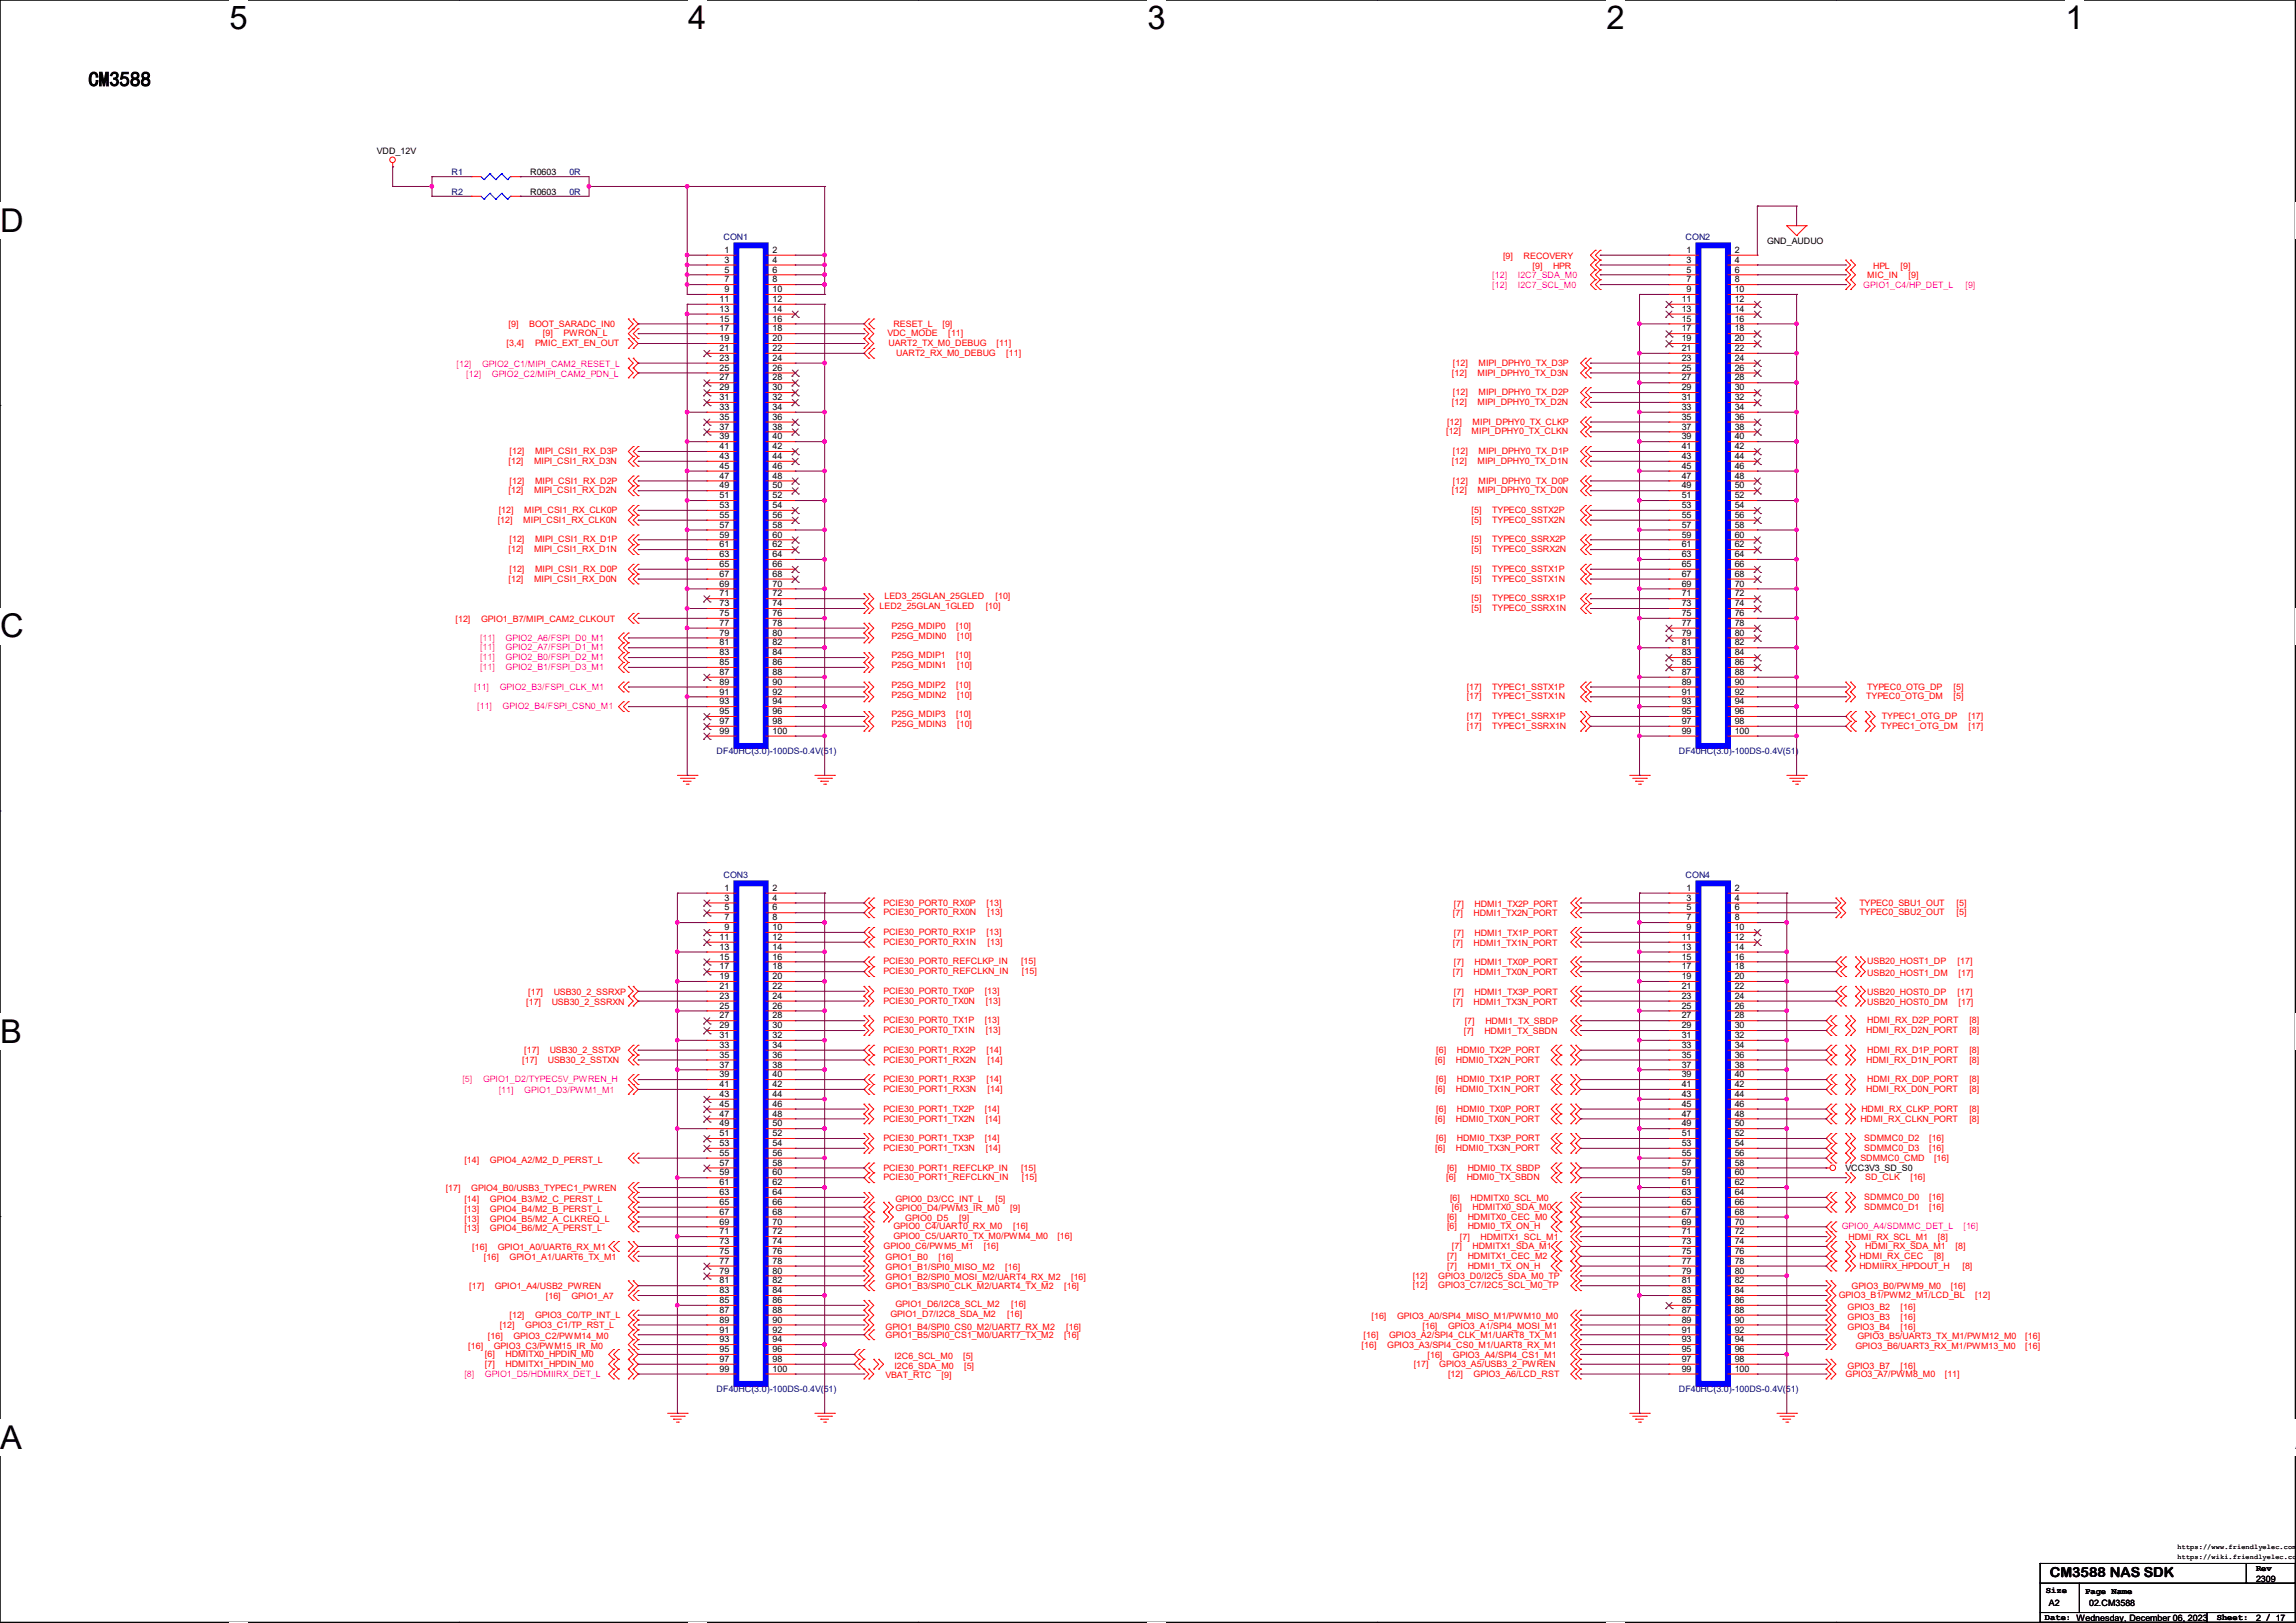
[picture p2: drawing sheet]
<svg xmlns="http://www.w3.org/2000/svg" width="297mm" height="210mm" viewBox="0 0 297 210" stroke-linecap="round" stroke-linejoin="round" font-family="sans-serif">
<defs><g id="words">
<g font-size="4.2">
<text x="29.7" y="3.8">5</text>
<text x="89" y="3.8">4</text>
<text x="148.4" y="3.8">3</text>
<text x="207.8" y="3.8">2</text>
<text x="267.2" y="3.8">1</text>
<text x="0" y="30">D</text>
<text x="0" y="82.5">C</text>
<text x="0" y="135">B</text>
<text x="0" y="187.5">A</text>
<text x="296.9" y="187.5">A</text>
</g>
<text font-size="2.7" x="11.4" y="11.2">CM3588</text>
<text font-size="1.8" x="265.2" y="204">CM3588 NAS SDK</text>
<g font-size="1.1">
<text x="48.8" y="19.9">VDD_12V</text>
<text x="68.6" y="22.7">R0603</text>
<text x="68.6" y="25.2">R0603</text>
<text x="93.7" y="32.7">1</text>
<text x="93.7" y="34">3</text>
<text x="93.7" y="35.3">5</text>
<text x="99.9" y="32.7">2</text>
<text x="99.9" y="34">4</text>
<text x="99.9" y="35.3">6</text>
<text x="218.2" y="32.7">1</text>
<text x="218.2" y="34">3</text>
<text x="218.2" y="35.3">5</text>
<text x="224.4" y="32.7">2</text>
<text x="224.4" y="34">4</text>
<text x="224.4" y="35.3">6</text>
<text x="228.6" y="31.6">GND_AUDUO</text>
<text x="93.1" y="39.1">11</text>
<text x="93.1" y="40.3">13</text>
<text x="93.1" y="41.6">15</text>
<text x="93.7" y="36.5">7</text>
<text x="93.7" y="37.8">9</text>
<text x="99.9" y="36.5">8</text>
<text x="99.9" y="37.8">10</text>
<text x="99.9" y="39.1">12</text>
<text x="99.9" y="40.3">14</text>
<text x="99.9" y="41.6">16</text>
<text x="217.5" y="39.1">11</text>
<text x="217.5" y="40.3">13</text>
<text x="217.5" y="41.6">15</text>
<text x="218.2" y="36.5">7</text>
<text x="218.2" y="37.8">9</text>
<text x="224.4" y="36.5">8</text>
<text x="224.4" y="37.8">10</text>
<text x="224.4" y="39.1">12</text>
<text x="224.4" y="40.3">14</text>
<text x="224.4" y="41.6">16</text>
<text x="93.1" y="42.9">17</text>
<text x="93.1" y="44.2">19</text>
<text x="93.1" y="45.4">21</text>
<text x="93.1" y="46.7">23</text>
<text x="93.1" y="48">25</text>
<text x="99.9" y="42.9">18</text>
<text x="99.9" y="44.2">20</text>
<text x="99.9" y="45.4">22</text>
<text x="99.9" y="46.7">24</text>
<text x="99.9" y="48">26</text>
<text x="217.5" y="42.9">17</text>
<text x="217.5" y="44.2">19</text>
<text x="217.5" y="45.4">21</text>
<text x="217.5" y="46.7">23</text>
<text x="217.5" y="48">25</text>
<text x="224.4" y="42.9">18</text>
<text x="224.4" y="44.2">20</text>
<text x="224.4" y="45.4">22</text>
<text x="224.4" y="46.7">24</text>
<text x="224.4" y="48">26</text>
<text x="93.1" y="49.2">27</text>
<text x="93.1" y="50.5">29</text>
<text x="93.1" y="51.8">31</text>
<text x="93.1" y="53">33</text>
<text x="99.9" y="49.2">28</text>
<text x="99.9" y="50.5">30</text>
<text x="99.9" y="51.8">32</text>
<text x="99.9" y="53">34</text>
<text x="217.5" y="49.2">27</text>
<text x="217.5" y="50.5">29</text>
<text x="217.5" y="51.8">31</text>
<text x="217.5" y="53">33</text>
<text x="224.4" y="49.2">28</text>
<text x="224.4" y="50.5">30</text>
<text x="224.4" y="51.8">32</text>
<text x="224.4" y="53">34</text>
<text x="93.1" y="54.3">35</text>
<text x="93.1" y="55.6">37</text>
<text x="93.1" y="56.9">39</text>
<text x="93.1" y="58.1">41</text>
<text x="93.1" y="59.4">43</text>
<text x="99.9" y="54.3">36</text>
<text x="99.9" y="55.6">38</text>
<text x="99.9" y="56.9">40</text>
<text x="99.9" y="58.1">42</text>
<text x="99.9" y="59.4">44</text>
<text x="217.5" y="54.3">35</text>
<text x="217.5" y="55.6">37</text>
<text x="217.5" y="56.9">39</text>
<text x="217.5" y="58.1">41</text>
<text x="217.5" y="59.4">43</text>
<text x="224.4" y="54.3">36</text>
<text x="224.4" y="55.6">38</text>
<text x="224.4" y="56.9">40</text>
<text x="224.4" y="58.1">42</text>
<text x="224.4" y="59.4">44</text>
<text x="93.1" y="60.7">45</text>
<text x="93.1" y="61.9">47</text>
<text x="93.1" y="63.2">49</text>
<text x="93.1" y="64.5">51</text>
<text x="93.1" y="65.7">53</text>
<text x="99.9" y="60.7">46</text>
<text x="99.9" y="61.9">48</text>
<text x="99.9" y="63.2">50</text>
<text x="99.9" y="64.5">52</text>
<text x="99.9" y="65.7">54</text>
<text x="217.5" y="60.7">45</text>
<text x="217.5" y="61.9">47</text>
<text x="217.5" y="63.2">49</text>
<text x="217.5" y="64.5">51</text>
<text x="217.5" y="65.7">53</text>
<text x="224.4" y="60.7">46</text>
<text x="224.4" y="61.9">48</text>
<text x="224.4" y="63.2">50</text>
<text x="224.4" y="64.5">52</text>
<text x="224.4" y="65.7">54</text>
<text x="93.1" y="67">55</text>
<text x="93.1" y="68.3">57</text>
<text x="93.1" y="69.6">59</text>
<text x="93.1" y="70.8">61</text>
<text x="99.9" y="67">56</text>
<text x="99.9" y="68.3">58</text>
<text x="99.9" y="69.6">60</text>
<text x="99.9" y="70.8">62</text>
<text x="217.5" y="67">55</text>
<text x="217.5" y="68.3">57</text>
<text x="217.5" y="69.6">59</text>
<text x="217.5" y="70.8">61</text>
<text x="224.4" y="67">56</text>
<text x="224.4" y="68.3">58</text>
<text x="224.4" y="69.6">60</text>
<text x="224.4" y="70.8">62</text>
<text x="93.1" y="72.1">63</text>
<text x="93.1" y="73.4">65</text>
<text x="93.1" y="74.6">67</text>
<text x="93.1" y="75.9">69</text>
<text x="93.1" y="77.2">71</text>
<text x="99.9" y="72.1">64</text>
<text x="99.9" y="73.4">66</text>
<text x="99.9" y="74.6">68</text>
<text x="99.9" y="75.9">70</text>
<text x="99.9" y="77.2">72</text>
<text x="217.5" y="72.1">63</text>
<text x="217.5" y="73.4">65</text>
<text x="217.5" y="74.6">67</text>
<text x="217.5" y="75.9">69</text>
<text x="217.5" y="77.2">71</text>
<text x="224.4" y="72.1">64</text>
<text x="224.4" y="73.4">66</text>
<text x="224.4" y="74.6">68</text>
<text x="224.4" y="75.9">70</text>
<text x="224.4" y="77.2">72</text>
<text x="93.1" y="78.4">73</text>
<text x="93.1" y="79.7">75</text>
<text x="93.1" y="81">77</text>
<text x="93.1" y="82.3">79</text>
<text x="93.1" y="83.5">81</text>
<text x="99.9" y="78.4">74</text>
<text x="99.9" y="79.7">76</text>
<text x="99.9" y="81">78</text>
<text x="99.9" y="82.3">80</text>
<text x="99.9" y="83.5">82</text>
<text x="217.5" y="78.4">73</text>
<text x="217.5" y="79.7">75</text>
<text x="217.5" y="81">77</text>
<text x="217.5" y="82.3">79</text>
<text x="217.5" y="83.5">81</text>
<text x="224.4" y="78.4">74</text>
<text x="224.4" y="79.7">76</text>
<text x="224.4" y="81">78</text>
<text x="224.4" y="82.3">80</text>
<text x="224.4" y="83.5">82</text>
<text x="93.1" y="84.8">83</text>
<text x="93.1" y="86.1">85</text>
<text x="93.1" y="87.3">87</text>
<text x="93.1" y="88.6">89</text>
<text x="93.1" y="89.9">91</text>
<text x="99.9" y="84.8">84</text>
<text x="99.9" y="86.1">86</text>
<text x="99.9" y="87.3">88</text>
<text x="99.9" y="88.6">90</text>
<text x="99.9" y="89.9">92</text>
<text x="217.5" y="84.8">83</text>
<text x="217.5" y="86.1">85</text>
<text x="217.5" y="87.3">87</text>
<text x="217.5" y="88.6">89</text>
<text x="217.5" y="89.9">91</text>
<text x="224.4" y="84.8">84</text>
<text x="224.4" y="86.1">86</text>
<text x="224.4" y="87.3">88</text>
<text x="224.4" y="88.6">90</text>
<text x="224.4" y="89.9">92</text>
<text x="93.1" y="91.1">93</text>
<text x="93.1" y="92.4">95</text>
<text x="93.1" y="93.7">97</text>
<text x="93.1" y="95">99</text>
<text x="99.9" y="91.1">94</text>
<text x="99.9" y="92.4">96</text>
<text x="99.9" y="93.7">98</text>
<text x="99.9" y="95">100</text>
<text x="217.5" y="91.1">93</text>
<text x="217.5" y="92.4">95</text>
<text x="217.5" y="93.7">97</text>
<text x="217.5" y="95">99</text>
<text x="224.4" y="91.1">94</text>
<text x="224.4" y="92.4">96</text>
<text x="224.4" y="93.7">98</text>
<text x="224.4" y="95">100</text>
<text x="93.7" y="115.3">1</text>
<text x="93.7" y="116.5">3</text>
<text x="93.7" y="117.8">5</text>
<text x="93.7" y="119.1">7</text>
<text x="99.9" y="115.3">2</text>
<text x="99.9" y="116.5">4</text>
<text x="99.9" y="117.8">6</text>
<text x="99.9" y="119.1">8</text>
<text x="218.2" y="115.3">1</text>
<text x="218.2" y="116.5">3</text>
<text x="218.2" y="117.8">5</text>
<text x="218.2" y="119.1">7</text>
<text x="224.4" y="115.3">2</text>
<text x="224.4" y="116.5">4</text>
<text x="224.4" y="117.8">6</text>
<text x="224.4" y="119.1">8</text>
<text x="93.1" y="121.6">11</text>
<text x="93.1" y="122.9">13</text>
<text x="93.1" y="124.2">15</text>
<text x="93.1" y="125.4">17</text>
<text x="93.7" y="120.4">9</text>
<text x="99.9" y="120.4">10</text>
<text x="99.9" y="121.6">12</text>
<text x="99.9" y="122.9">14</text>
<text x="99.9" y="124.2">16</text>
<text x="99.9" y="125.4">18</text>
<text x="217.5" y="121.6">11</text>
<text x="217.5" y="122.9">13</text>
<text x="217.5" y="124.2">15</text>
<text x="217.5" y="125.4">17</text>
<text x="218.2" y="120.4">9</text>
<text x="224.4" y="120.4">10</text>
<text x="224.4" y="121.6">12</text>
<text x="224.4" y="122.9">14</text>
<text x="224.4" y="124.2">16</text>
<text x="224.4" y="125.4">18</text>
<text x="93.1" y="126.7">19</text>
<text x="93.1" y="128">21</text>
<text x="93.1" y="129.2">23</text>
<text x="93.1" y="130.5">25</text>
<text x="93.1" y="131.8">27</text>
<text x="99.9" y="126.7">20</text>
<text x="99.9" y="128">22</text>
<text x="99.9" y="129.2">24</text>
<text x="99.9" y="130.5">26</text>
<text x="99.9" y="131.8">28</text>
<text x="217.5" y="126.7">19</text>
<text x="217.5" y="128">21</text>
<text x="217.5" y="129.2">23</text>
<text x="217.5" y="130.5">25</text>
<text x="217.5" y="131.8">27</text>
<text x="224.4" y="126.7">20</text>
<text x="224.4" y="128">22</text>
<text x="224.4" y="129.2">24</text>
<text x="224.4" y="130.5">26</text>
<text x="224.4" y="131.8">28</text>
<text x="93.1" y="133.1">29</text>
<text x="93.1" y="134.3">31</text>
<text x="93.1" y="135.6">33</text>
<text x="93.1" y="136.9">35</text>
<text x="99.9" y="133.1">30</text>
<text x="99.9" y="134.3">32</text>
<text x="99.9" y="135.6">34</text>
<text x="99.9" y="136.9">36</text>
<text x="217.5" y="133.1">29</text>
<text x="217.5" y="134.3">31</text>
<text x="217.5" y="135.6">33</text>
<text x="217.5" y="136.9">35</text>
<text x="224.4" y="133.1">30</text>
<text x="224.4" y="134.3">32</text>
<text x="224.4" y="135.6">34</text>
<text x="224.4" y="136.9">36</text>
<text x="93.1" y="138.1">37</text>
<text x="93.1" y="139.4">39</text>
<text x="93.1" y="140.7">41</text>
<text x="93.1" y="141.9">43</text>
<text x="93.1" y="143.2">45</text>
<text x="99.9" y="138.1">38</text>
<text x="99.9" y="139.4">40</text>
<text x="99.9" y="140.7">42</text>
<text x="99.9" y="141.9">44</text>
<text x="99.9" y="143.2">46</text>
<text x="217.5" y="138.1">37</text>
<text x="217.5" y="139.4">39</text>
<text x="217.5" y="140.7">41</text>
<text x="217.5" y="141.9">43</text>
<text x="217.5" y="143.2">45</text>
<text x="224.4" y="138.1">38</text>
<text x="224.4" y="139.4">40</text>
<text x="224.4" y="140.7">42</text>
<text x="224.4" y="141.9">44</text>
<text x="224.4" y="143.2">46</text>
<text x="93.1" y="144.5">47</text>
<text x="93.1" y="145.8">49</text>
<text x="93.1" y="147">51</text>
<text x="93.1" y="148.3">53</text>
<text x="93.1" y="149.6">55</text>
<text x="99.9" y="144.5">48</text>
<text x="99.9" y="145.8">50</text>
<text x="99.9" y="147">52</text>
<text x="99.9" y="148.3">54</text>
<text x="99.9" y="149.6">56</text>
<text x="217.5" y="144.5">47</text>
<text x="217.5" y="145.8">49</text>
<text x="217.5" y="147">51</text>
<text x="217.5" y="148.3">53</text>
<text x="217.5" y="149.6">55</text>
<text x="224.4" y="144.5">48</text>
<text x="224.4" y="145.8">50</text>
<text x="224.4" y="147">52</text>
<text x="224.4" y="148.3">54</text>
<text x="224.4" y="149.6">56</text>
<text x="93.1" y="150.8">57</text>
<text x="93.1" y="152.1">59</text>
<text x="93.1" y="153.4">61</text>
<text x="93.1" y="154.6">63</text>
<text x="93.1" y="155.9">65</text>
<text x="99.9" y="150.8">58</text>
<text x="99.9" y="152.1">60</text>
<text x="99.9" y="153.4">62</text>
<text x="99.9" y="154.6">64</text>
<text x="99.9" y="155.9">66</text>
<text x="217.5" y="150.8">57</text>
<text x="217.5" y="152.1">59</text>
<text x="217.5" y="153.4">61</text>
<text x="217.5" y="154.6">63</text>
<text x="217.5" y="155.9">65</text>
<text x="224.4" y="150.8">58</text>
<text x="224.4" y="152.1">60</text>
<text x="224.4" y="153.4">62</text>
<text x="224.4" y="154.6">64</text>
<text x="224.4" y="155.9">66</text>
<text x="238.8" y="151.5">VCC3V3_SD_S0</text>
<text x="93.1" y="157.2">67</text>
<text x="93.1" y="158.5">69</text>
<text x="93.1" y="159.7">71</text>
<text x="93.1" y="161">73</text>
<text x="99.9" y="157.2">68</text>
<text x="99.9" y="158.5">70</text>
<text x="99.9" y="159.7">72</text>
<text x="99.9" y="161">74</text>
<text x="217.5" y="157.2">67</text>
<text x="217.5" y="158.5">69</text>
<text x="217.5" y="159.7">71</text>
<text x="217.5" y="161">73</text>
<text x="224.4" y="157.2">68</text>
<text x="224.4" y="158.5">70</text>
<text x="224.4" y="159.7">72</text>
<text x="224.4" y="161">74</text>
<text x="93.1" y="162.3">75</text>
<text x="93.1" y="163.5">77</text>
<text x="93.1" y="164.8">79</text>
<text x="93.1" y="166.1">81</text>
<text x="93.1" y="167.3">83</text>
<text x="99.9" y="162.3">76</text>
<text x="99.9" y="163.5">78</text>
<text x="99.9" y="164.8">80</text>
<text x="99.9" y="166.1">82</text>
<text x="99.9" y="167.3">84</text>
<text x="217.5" y="162.3">75</text>
<text x="217.5" y="163.5">77</text>
<text x="217.5" y="164.8">79</text>
<text x="217.5" y="166.1">81</text>
<text x="217.5" y="167.3">83</text>
<text x="224.4" y="162.3">76</text>
<text x="224.4" y="163.5">78</text>
<text x="224.4" y="164.8">80</text>
<text x="224.4" y="166.1">82</text>
<text x="224.4" y="167.3">84</text>
<text x="93.1" y="168.6">85</text>
<text x="93.1" y="169.9">87</text>
<text x="93.1" y="171.2">89</text>
<text x="93.1" y="172.4">91</text>
<text x="93.1" y="173.7">93</text>
<text x="99.9" y="168.6">86</text>
<text x="99.9" y="169.9">88</text>
<text x="99.9" y="171.2">90</text>
<text x="99.9" y="172.4">92</text>
<text x="99.9" y="173.7">94</text>
<text x="217.5" y="168.6">85</text>
<text x="217.5" y="169.9">87</text>
<text x="217.5" y="171.2">89</text>
<text x="217.5" y="172.4">91</text>
<text x="217.5" y="173.7">93</text>
<text x="224.4" y="168.6">86</text>
<text x="224.4" y="169.9">88</text>
<text x="224.4" y="171.2">90</text>
<text x="224.4" y="172.4">92</text>
<text x="224.4" y="173.7">94</text>
<text x="93.1" y="175">95</text>
<text x="93.1" y="176.2">97</text>
<text x="93.1" y="177.5">99</text>
<text x="99.9" y="175">96</text>
<text x="99.9" y="176.2">98</text>
<text x="99.9" y="177.5">100</text>
<text x="217.5" y="175">95</text>
<text x="217.5" y="176.2">97</text>
<text x="217.5" y="177.5">99</text>
<text x="224.4" y="175">96</text>
<text x="224.4" y="176.2">98</text>
<text x="224.4" y="177.5">100</text>
<text x="291.8" y="203.3">Rev</text>
<text x="264.5" y="209.6">Date: Wednesday, December 06, 2023</text>
<text x="264.7" y="206.1">Size</text>
<text x="265" y="207.9">A2</text>
<text x="269.7" y="206.2">Page Name</text>
<text x="270.2" y="207.9">02.CM3588</text>
<text x="286.8" y="209.6">Sheet:</text>
<text x="291.8" y="204.7">2309</text>
<text x="291.8" y="209.8">2 / 17</text>
</g>
<g font-size="1.1" fill="#00007f">
<text x="58.4" y="22.7">R1</text>
<text x="73.7" y="22.7">0R</text>
<text x="58.4" y="25.2">R2</text>
<text x="73.7" y="25.2">0R</text>
<text x="93.6" y="31.1">CON1</text>
<text x="218.1" y="31.1">CON2</text>
<text x="92.7" y="97.6">DF40HC(3.0)-100DS-0.4V(51)</text>
<text x="217.2" y="97.6">DF40HC(3.0)-100DS-0.4V(51)</text>
<text x="93.6" y="113.6">CON3</text>
<text x="218.1" y="113.6">CON4</text>
<text x="92.7" y="180.2">DF40HC(3.0)-100DS-0.4V(51)</text>
<text x="217.2" y="180.2">DF40HC(3.0)-100DS-0.4V(51)</text>
</g>
<g font-size="1.1" fill="#f00">
<text x="194.4" y="33.5">[9]</text>
<text x="197.1" y="33.5">RECOVERY</text>
<text x="198.2" y="34.8">[9]</text>
<text x="200.9" y="34.8">HPR</text>
<text x="242.3" y="34.8">HPL</text>
<text x="245.9" y="34.8">[9]</text>
<text x="241.5" y="36">MIC_IN</text>
<text x="246.9" y="36">[9]</text>
<text x="65.5" y="44.8">[3,4]</text>
<text x="65.8" y="42.4">[9]</text>
<text x="68.5" y="42.4">BOOT_SARADC_IN0</text>
<text x="69.2" y="44.8">PMIC_EXT_EN_OUT</text>
<text x="70.2" y="43.5">[9]</text>
<text x="72.9" y="43.5">PWRON_L</text>
<text x="114.8" y="43.5">VDC_MODE</text>
<text x="114.9" y="44.8">UART2_TX_M0_DEBUG</text>
<text x="115.6" y="42.2">RESET_L</text>
<text x="115.9" y="46.1">UART2_RX_M0_DEBUG</text>
<text x="121.9" y="42.2">[9]</text>
<text x="122.7" y="43.5">[11]</text>
<text x="128.9" y="44.8">[11]</text>
<text x="130.2" y="46.1">[11]</text>
<text x="188" y="47.3">[12]</text>
<text x="191.3" y="47.3">MIPI_DPHY0_TX_D3P</text>
<text x="187.8" y="52.4">[12]</text>
<text x="187.8" y="48.6">[12]</text>
<text x="188" y="51.1">[12]</text>
<text x="191.1" y="52.4">MIPI_DPHY0_TX_D2N</text>
<text x="191.1" y="48.6">MIPI_DPHY0_TX_D3N</text>
<text x="191.3" y="51.1">MIPI_DPHY0_TX_D2P</text>
<text x="65.9" y="58.8">[12]</text>
<text x="69.2" y="58.8">MIPI_CSI1_RX_D3P</text>
<text x="187.1" y="56.2">[12]</text>
<text x="187.2" y="55">[12]</text>
<text x="188" y="58.8">[12]</text>
<text x="190.4" y="56.2">MIPI_DPHY0_TX_CLKN</text>
<text x="190.5" y="55">MIPI_DPHY0_TX_CLKP</text>
<text x="191.3" y="58.8">MIPI_DPHY0_TX_D1P</text>
<text x="65.8" y="60">[12]</text>
<text x="65.8" y="63.8">[12]</text>
<text x="65.9" y="62.6">[12]</text>
<text x="69.1" y="60">MIPI_CSI1_RX_D3N</text>
<text x="69.1" y="63.8">MIPI_CSI1_RX_D2N</text>
<text x="69.2" y="62.6">MIPI_CSI1_RX_D2P</text>
<text x="187.8" y="60">[12]</text>
<text x="187.8" y="63.8">[12]</text>
<text x="188" y="62.6">[12]</text>
<text x="191.1" y="60">MIPI_DPHY0_TX_D1N</text>
<text x="191.1" y="63.8">MIPI_DPHY0_TX_D0N</text>
<text x="191.3" y="62.6">MIPI_DPHY0_TX_D0P</text>
<text x="64.4" y="67.7">[12]</text>
<text x="64.5" y="66.4">[12]</text>
<text x="65.8" y="71.5">[12]</text>
<text x="65.9" y="70.2">[12]</text>
<text x="67.7" y="67.7">MIPI_CSI1_RX_CLK0N</text>
<text x="67.8" y="66.4">MIPI_CSI1_RX_CLK0P</text>
<text x="69.1" y="71.5">MIPI_CSI1_RX_D1N</text>
<text x="69.2" y="70.2">MIPI_CSI1_RX_D1P</text>
<text x="190.4" y="66.4">[5]</text>
<text x="190.4" y="67.7">[5]</text>
<text x="190.4" y="70.2">[5]</text>
<text x="190.4" y="71.5">[5]</text>
<text x="193" y="66.4">TYPEC0_SSTX2P</text>
<text x="193" y="67.7">TYPEC0_SSTX2N</text>
<text x="193" y="70.2">TYPEC0_SSRX2P</text>
<text x="193" y="71.5">TYPEC0_SSRX2N</text>
<text x="65.8" y="75.3">[12]</text>
<text x="65.9" y="74">[12]</text>
<text x="69.1" y="75.3">MIPI_CSI1_RX_D0N</text>
<text x="69.2" y="74">MIPI_CSI1_RX_D0P</text>
<text x="114.4" y="77.6">LED3_25GLAN_25GLED</text>
<text x="128.8" y="77.6">[10]</text>
<text x="190.4" y="74">[5]</text>
<text x="190.4" y="75.3">[5]</text>
<text x="190.4" y="77.8">[5]</text>
<text x="193" y="74">TYPEC0_SSTX1P</text>
<text x="193" y="75.3">TYPEC0_SSTX1N</text>
<text x="193" y="77.8">TYPEC0_SSRX1P</text>
<text x="58.9" y="80.5">[12]</text>
<text x="62.2" y="80.5">GPIO1_B7/MIPI_CAM2_CLKOUT</text>
<text x="113.8" y="78.8">LED2_25GLAN_1GLED</text>
<text x="115.3" y="82.6">P25G_MDIN0</text>
<text x="115.3" y="81.4">P25G_MDIP0</text>
<text x="123.7" y="81.4">[10]</text>
<text x="123.8" y="82.6">[10]</text>
<text x="127.5" y="78.8">[10]</text>
<text x="190.4" y="79.1">[5]</text>
<text x="193" y="79.1">TYPEC0_SSRX1N</text>
<text x="115.3" y="85.2">P25G_MDIP1</text>
<text x="115.3" y="86.4">P25G_MDIN1</text>
<text x="115.3" y="89">P25G_MDIP2</text>
<text x="123.7" y="85.2">[10]</text>
<text x="123.7" y="89">[10]</text>
<text x="123.8" y="86.4">[10]</text>
<text x="189.7" y="89.2">[17]</text>
<text x="193" y="89.2">TYPEC1_SSTX1P</text>
<text x="241.5" y="89.2">TYPEC0_OTG_DP</text>
<text x="252.7" y="89.2">[5]</text>
<text x="115.3" y="94.1">P25G_MDIN3</text>
<text x="115.3" y="92.8">P25G_MDIP3</text>
<text x="115.3" y="90.3">P25G_MDIN2</text>
<text x="123.7" y="92.8">[10]</text>
<text x="123.8" y="94.1">[10]</text>
<text x="123.8" y="90.3">[10]</text>
<text x="189.7" y="94.3">[17]</text>
<text x="189.7" y="90.5">[17]</text>
<text x="189.7" y="93.1">[17]</text>
<text x="193" y="94.3">TYPEC1_SSRX1N</text>
<text x="193" y="90.5">TYPEC1_SSTX1N</text>
<text x="193" y="93.1">TYPEC1_SSRX1P</text>
<text x="241.4" y="90.5">TYPEC0_OTG_DM</text>
<text x="243.3" y="94.3">TYPEC1_OTG_DM</text>
<text x="243.5" y="93.1">TYPEC1_OTG_DP</text>
<text x="252.7" y="90.5">[5]</text>
<text x="254.6" y="93.1">[17]</text>
<text x="254.6" y="94.3">[17]</text>
<text x="114.3" y="118.5">PCIE30_PORT0_RX0N</text>
<text x="114.3" y="117.2">PCIE30_PORT0_RX0P</text>
<text x="127.6" y="117.2">[13]</text>
<text x="127.8" y="118.5">[13]</text>
<text x="188" y="118.6">[7]</text>
<text x="188.1" y="117.3">[7]</text>
<text x="190.6" y="118.6">HDMI1_TX2N_PORT</text>
<text x="190.7" y="117.3">HDMI1_TX2P_PORT</text>
<text x="240.5" y="118.5">TYPEC0_SBU2_OUT</text>
<text x="240.5" y="117.2">TYPEC0_SBU1_OUT</text>
<text x="253.1" y="118.5">[5]</text>
<text x="253.1" y="117.2">[5]</text>
<text x="114.3" y="122.3">PCIE30_PORT0_RX1N</text>
<text x="114.3" y="121">PCIE30_PORT0_RX1P</text>
<text x="114.3" y="124.8">PCIE30_PORT0_REFCLKP_IN</text>
<text x="127.6" y="121">[13]</text>
<text x="127.8" y="122.3">[13]</text>
<text x="132.1" y="124.8">[15]</text>
<text x="188" y="122.4">[7]</text>
<text x="188.1" y="124.9">[7]</text>
<text x="188.1" y="121.1">[7]</text>
<text x="190.6" y="122.4">HDMI1_TX1N_PORT</text>
<text x="190.7" y="124.9">HDMI1_TX0P_PORT</text>
<text x="190.7" y="121.1">HDMI1_TX1P_PORT</text>
<text x="241.5" y="124.8">USB20_HOST1_DP</text>
<text x="253.2" y="124.8">[17]</text>
<text x="68.1" y="130">[17]</text>
<text x="68.3" y="128.7">[17]</text>
<text x="71.4" y="130">USB30_2_SSRXN</text>
<text x="71.6" y="128.7">USB30_2_SSRXP</text>
<text x="114.3" y="128.6">PCIE30_PORT0_TX0P</text>
<text x="114.3" y="129.9">PCIE30_PORT0_TX0N</text>
<text x="114.3" y="126.1">PCIE30_PORT0_REFCLKN_IN</text>
<text x="127.4" y="128.6">[13]</text>
<text x="127.5" y="129.9">[13]</text>
<text x="132.2" y="126.1">[15]</text>
<text x="188" y="126.2">[7]</text>
<text x="188" y="130">[7]</text>
<text x="188.1" y="128.7">[7]</text>
<text x="190.6" y="126.2">HDMI1_TX0N_PORT</text>
<text x="190.6" y="130">HDMI1_TX3N_PORT</text>
<text x="190.7" y="128.7">HDMI1_TX3P_PORT</text>
<text x="241.5" y="126.3">USB20_HOST1_DM</text>
<text x="241.5" y="128.7">USB20_HOST0_DP</text>
<text x="241.5" y="130">USB20_HOST0_DM</text>
<text x="253.2" y="128.7">[17]</text>
<text x="253.4" y="126.3">[17]</text>
<text x="253.4" y="130">[17]</text>
<text x="67.6" y="137.5">[17]</text>
<text x="67.8" y="136.2">[17]</text>
<text x="70.9" y="137.5">USB30_2_SSTXN</text>
<text x="71.1" y="136.2">USB30_2_SSTXP</text>
<text x="114.3" y="133.7">PCIE30_PORT0_TX1N</text>
<text x="114.3" y="132.4">PCIE30_PORT0_TX1P</text>
<text x="114.3" y="137.5">PCIE30_PORT1_RX2N</text>
<text x="114.3" y="136.2">PCIE30_PORT1_RX2P</text>
<text x="127.4" y="132.4">[13]</text>
<text x="127.5" y="133.7">[13]</text>
<text x="127.6" y="136.2">[14]</text>
<text x="127.8" y="137.5">[14]</text>
<text x="185.7" y="137.5">[6]</text>
<text x="185.8" y="136.2">[6]</text>
<text x="188.3" y="137.5">HDMI0_TX2N_PORT</text>
<text x="188.5" y="136.2">HDMI0_TX2P_PORT</text>
<text x="189.4" y="133.8">[7]</text>
<text x="189.5" y="132.5">[7]</text>
<text x="192" y="133.8">HDMI1_TX_SBDN</text>
<text x="192.1" y="132.5">HDMI1_TX_SBDP</text>
<text x="241.4" y="133.7">HDMI_RX_D2N_PORT</text>
<text x="241.4" y="137.5">HDMI_RX_D1N_PORT</text>
<text x="241.5" y="132.4">HDMI_RX_D2P_PORT</text>
<text x="241.5" y="136.2">HDMI_RX_D1P_PORT</text>
<text x="254.8" y="133.7">[8]</text>
<text x="254.8" y="137.5">[8]</text>
<text x="254.8" y="132.4">[8]</text>
<text x="254.8" y="136.2">[8]</text>
<text x="114.3" y="141.3">PCIE30_PORT1_RX3N</text>
<text x="114.3" y="140">PCIE30_PORT1_RX3P</text>
<text x="114.3" y="143.9">PCIE30_PORT1_TX2P</text>
<text x="127.4" y="143.9">[14]</text>
<text x="127.6" y="140">[14]</text>
<text x="127.8" y="141.3">[14]</text>
<text x="185.7" y="141.3">[6]</text>
<text x="185.8" y="140">[6]</text>
<text x="185.8" y="143.9">[6]</text>
<text x="188.3" y="141.3">HDMI0_TX1N_PORT</text>
<text x="188.5" y="140">HDMI0_TX1P_PORT</text>
<text x="188.5" y="143.9">HDMI0_TX0P_PORT</text>
<text x="240.8" y="143.9">HDMI_RX_CLKP_PORT</text>
<text x="241.4" y="141.3">HDMI_RX_D0N_PORT</text>
<text x="241.5" y="140">HDMI_RX_D0P_PORT</text>
<text x="254.8" y="143.9">[8]</text>
<text x="254.8" y="141.3">[8]</text>
<text x="254.8" y="140">[8]</text>
<text x="114.3" y="145.1">PCIE30_PORT1_TX2N</text>
<text x="114.3" y="147.7">PCIE30_PORT1_TX3P</text>
<text x="114.3" y="148.9">PCIE30_PORT1_TX3N</text>
<text x="127.4" y="147.7">[14]</text>
<text x="127.5" y="145.1">[14]</text>
<text x="127.5" y="148.9">[14]</text>
<text x="185.7" y="148.9">[6]</text>
<text x="185.7" y="145.1">[6]</text>
<text x="185.8" y="147.7">[6]</text>
<text x="188.3" y="148.9">HDMI0_TX3N_PORT</text>
<text x="188.3" y="145.1">HDMI0_TX0N_PORT</text>
<text x="188.5" y="147.7">HDMI0_TX3P_PORT</text>
<text x="240.7" y="145.1">HDMI_RX_CLKN_PORT</text>
<text x="241.2" y="148.9">SDMMC0_D3</text>
<text x="241.2" y="147.7">SDMMC0_D2</text>
<text x="249.5" y="148.9">[16]</text>
<text x="249.5" y="147.7">[16]</text>
<text x="254.8" y="145.1">[8]</text>
<text x="57.7" y="154.1">[17]</text>
<text x="60.1" y="155.5">[14]</text>
<text x="60.1" y="150.5">[14]</text>
<text x="61" y="154.1">GPIO4_B0/USB3_TYPEC1_PWREN</text>
<text x="63.4" y="155.5">GPIO4_B3/M2_C_PERST_L</text>
<text x="63.4" y="150.5">GPIO4_A2/M2_D_PERST_L</text>
<text x="114.3" y="152.7">PCIE30_PORT1_REFCLKN_IN</text>
<text x="114.3" y="151.5">PCIE30_PORT1_REFCLKP_IN</text>
<text x="115.8" y="155.5">GPIO0_D3/CC_INT_L</text>
<text x="128.8" y="155.5">[5]</text>
<text x="132.1" y="151.5">[15]</text>
<text x="132.2" y="152.7">[15]</text>
<text x="187.1" y="152.7">[6]</text>
<text x="187.2" y="151.5">[6]</text>
<text x="187.6" y="155.4">[6]</text>
<text x="189.7" y="152.7">HDMI0_TX_SBDN</text>
<text x="189.9" y="151.5">HDMI0_TX_SBDP</text>
<text x="190.2" y="155.4">HDMITX0_SCL_M0</text>
<text x="240.7" y="150.2">SDMMC0_CMD</text>
<text x="241.2" y="155.3">SDMMC0_D0</text>
<text x="241.3" y="152.7">SD_CLK</text>
<text x="247.1" y="152.7">[16]</text>
<text x="249.5" y="155.3">[16]</text>
<text x="250.2" y="150.2">[16]</text>
<text x="60.1" y="158.1">[13]</text>
<text x="60.1" y="159.3">[13]</text>
<text x="60.1" y="156.8">[13]</text>
<text x="61.1" y="161.8">[16]</text>
<text x="63.4" y="159.3">GPIO4_B6/M2_A_PERST_L</text>
<text x="63.4" y="156.8">GPIO4_B4/M2_B_PERST_L</text>
<text x="63.4" y="158.1">GPIO4_B5/M2_A_CLKREQ_L</text>
<text x="64.4" y="161.8">GPIO1_A0/UART6_RX_M1</text>
<text x="114.3" y="161.6">GPIO0_C6/PWM5_M1</text>
<text x="115.6" y="159.1">GPIO0_C4/UART0_RX_M0</text>
<text x="115.6" y="160.4">GPIO0_C5/UART0_TX_M0/PWM4_M0</text>
<text x="115.8" y="156.7">GPIO0_D4/PWM3_IR_M0</text>
<text x="117.1" y="158">GPIO0_D5</text>
<text x="124.1" y="158">[9]</text>
<text x="127.3" y="161.6">[16]</text>
<text x="130.7" y="156.7">[9]</text>
<text x="131.1" y="159.1">[16]</text>
<text x="136.8" y="160.4">[16]</text>
<text x="187.2" y="159.1">[6]</text>
<text x="187.2" y="157.8">[6]</text>
<text x="187.8" y="161.6">[7]</text>
<text x="187.8" y="156.6">[6]</text>
<text x="188.8" y="160.5">[7]</text>
<text x="189.9" y="157.8">HDMITX0_CEC_M0</text>
<text x="189.9" y="159.1">HDMI0_TX_ON_H</text>
<text x="190.5" y="161.6">HDMITX1_SDA_M1</text>
<text x="190.5" y="156.6">HDMITX0_SDA_M0</text>
<text x="191.5" y="160.5">HDMITX1_SCL_M1</text>
<text x="239.1" y="160.5">HDMI_RX_SCL_M1</text>
<text x="241.2" y="156.6">SDMMC0_D1</text>
<text x="241.3" y="161.6">HDMI_RX_SDA_M1</text>
<text x="249.5" y="156.6">[16]</text>
<text x="250.7" y="160.5">[8]</text>
<text x="253" y="161.6">[8]</text>
<text x="60.7" y="166.8">[17]</text>
<text x="62.6" y="163">[16]</text>
<text x="64" y="166.8">GPIO1_A4/USB2_PWREN</text>
<text x="65.9" y="163">GPIO1_A1/UART6_TX_M1</text>
<text x="114.6" y="164.3">GPIO1_B1/SPI0_MISO_M2</text>
<text x="114.6" y="166.8">GPIO1_B3/SPI0_CLK_M2/UART4_TX_M2</text>
<text x="114.6" y="165.6">GPIO1_B2/SPI0_MOSI_M2/UART4_RX_M2</text>
<text x="114.6" y="163">GPIO1_B0</text>
<text x="121.4" y="163">[16]</text>
<text x="130" y="164.3">[16]</text>
<text x="137.7" y="166.8">[16]</text>
<text x="138.6" y="165.6">[16]</text>
<text x="182.7" y="166.7">[12]</text>
<text x="182.7" y="165.4">[12]</text>
<text x="186.1" y="165.4">GPIO3_D0/I2C5_SDA_M0_TP</text>
<text x="186.1" y="166.7">GPIO3_C7/I2C5_SCL_M0_TP</text>
<text x="187.2" y="164.2">[7]</text>
<text x="187.2" y="162.9">[7]</text>
<text x="189.9" y="162.9">HDMITX1_CEC_M2</text>
<text x="189.9" y="164.2">HDMI1_TX_ON_H</text>
<text x="237.9" y="168">GPIO3_B1/PWM2_M1/LCD_BL</text>
<text x="239.5" y="166.8">GPIO3_B0/PWM9_M0</text>
<text x="240.5" y="164.2">HDMIIRX_HPDOUT_H</text>
<text x="240.5" y="162.9">HDMI_RX_CEC</text>
<text x="250.2" y="162.9">[8]</text>
<text x="252.3" y="166.8">[16]</text>
<text x="253.9" y="164.2">[8]</text>
<text x="255.5" y="168">[12]</text>
<text x="63.1" y="173.3">[16]</text>
<text x="64.6" y="171.8">[12]</text>
<text x="65.9" y="170.5">[12]</text>
<text x="66.4" y="173.3">GPIO3_C2/PWM14_M0</text>
<text x="67.9" y="171.8">GPIO3_C1/TP_RST_L</text>
<text x="69.2" y="170.5">GPIO3_C0/TP_INT_L</text>
<text x="70.6" y="168.1">[16]</text>
<text x="73.9" y="168.1">GPIO1_A7</text>
<text x="114.6" y="172">GPIO1_B4/SPI0_CS0_M2/UART7_RX_M2</text>
<text x="114.6" y="173.2">GPIO1_B5/SPI0_CS1_M0/UART7_TX_M2</text>
<text x="115.2" y="170.4">GPIO1_D7/I2C8_SDA_M2</text>
<text x="115.8" y="169.1">GPIO1_D6/I2C8_SCL_M2</text>
<text x="130.3" y="170.4">[16]</text>
<text x="130.8" y="169.1">[16]</text>
<text x="137.7" y="173.2">[16]</text>
<text x="137.9" y="172">[16]</text>
<text x="176.4" y="173.2">[16]</text>
<text x="177.4" y="170.7">[16]</text>
<text x="179.7" y="173.2">GPIO3_A2/SPI4_CLK_M1/UART8_TX_M1</text>
<text x="180.7" y="170.7">GPIO3_A0/SPI4_MISO_M1/PWM10_M0</text>
<text x="184" y="171.9">[16]</text>
<text x="187.3" y="171.9">GPIO3_A1/SPI4_MOSI_M1</text>
<text x="239" y="172">GPIO3_B4</text>
<text x="239" y="170.8">GPIO3_B3</text>
<text x="239" y="169.5">GPIO3_B2</text>
<text x="240.3" y="173.3">GPIO3_B5/UART3_TX_M1/PWM12_M0</text>
<text x="245.9" y="172">[16]</text>
<text x="245.9" y="170.8">[16]</text>
<text x="245.9" y="169.5">[16]</text>
<text x="262" y="173.3">[16]</text>
<text x="60.6" y="174.6">[16]</text>
<text x="62.7" y="176.9">[7]</text>
<text x="62.7" y="175.6">[6]</text>
<text x="63.9" y="174.6">GPIO3_C3/PWM15_IR_M0</text>
<text x="65.4" y="176.9">HDMITX1_HPDIN_M0</text>
<text x="65.4" y="175.6">HDMITX0_HPDIN_M0</text>
<text x="114.6" y="178.3">VBAT_RTC</text>
<text x="115.7" y="177.1">I2C6_SDA_M0</text>
<text x="115.7" y="175.9">I2C6_SCL_M0</text>
<text x="121.8" y="178.3">[9]</text>
<text x="124.6" y="175.9">[5]</text>
<text x="124.7" y="177.1">[5]</text>
<text x="176.1" y="174.5">[16]</text>
<text x="179.4" y="174.5">GPIO3_A3/SPI4_CS0_M1/UART8_RX_M1</text>
<text x="182.9" y="176.9">[17]</text>
<text x="184.7" y="175.7">[16]</text>
<text x="186.2" y="176.9">GPIO3_A5/USB3_2_PWREN</text>
<text x="187.3" y="178.1">[12]</text>
<text x="188" y="175.7">GPIO3_A4/SPI4_CS1_M1</text>
<text x="190.6" y="178.1">GPIO3_A6/LCD_RST</text>
<text x="238.8" y="178.1">GPIO3_A7/PWM8_M0</text>
<text x="239" y="177.1">GPIO3_B7</text>
<text x="240" y="174.6">GPIO3_B6/UART3_RX_M1/PWM13_M0</text>
<text x="245.9" y="177.1">[16]</text>
<text x="251.6" y="178.1">[11]</text>
<text x="262" y="174.6">[16]</text>
</g>
<g font-size="1.1" fill="#f0f">
<text x="193" y="37.3">[12]</text>
<text x="193" y="36">[12]</text>
<text x="196.3" y="36">I2C7_SDA_M0</text>
<text x="196.3" y="37.3">I2C7_SCL_M0</text>
<text x="241" y="37.3">GPIO1_C4/HP_DET_L</text>
<text x="254.3" y="37.3">[9]</text>
<text x="59.1" y="47.5">[12]</text>
<text x="62.4" y="47.5">GPIO2_C1/MIPI_CAM2_RESET_L</text>
<text x="60.3" y="48.7">[12]</text>
<text x="63.6" y="48.7">GPIO2_C2/MIPI_CAM2_PDN_L</text>
<text x="62.1" y="82.9">[11]</text>
<text x="65.4" y="82.9">GPIO2_A6/FSPI_D0_M1</text>
<text x="61.3" y="89.2">[11]</text>
<text x="62.1" y="86.7">[11]</text>
<text x="62.1" y="84.2">[11]</text>
<text x="62.1" y="85.4">[11]</text>
<text x="64.6" y="89.2">GPIO2_B3/FSPI_CLK_M1</text>
<text x="65.4" y="86.7">GPIO2_B1/FSPI_D3_M1</text>
<text x="65.4" y="84.2">GPIO2_A7/FSPI_D1_M1</text>
<text x="65.4" y="85.4">GPIO2_B0/FSPI_D2_M1</text>
<text x="61.7" y="91.8">[11]</text>
<text x="65" y="91.8">GPIO2_B4/FSPI_CSN0_M1</text>
<text x="59.8" y="140">[5]</text>
<text x="62.5" y="140">GPIO1_D2/TYPEC5V_PWREN_H</text>
<text x="64.5" y="141.4">[11]</text>
<text x="67.8" y="141.4">GPIO1_D3/PWM1_M1</text>
<text x="238.2" y="159.1">GPIO0_A4/SDMMC_DET_L</text>
<text x="254" y="159.1">[16]</text>
<text x="60.1" y="178.1">[8]</text>
<text x="62.7" y="178.1">GPIO1_D5/HDMIIRX_DET_L</text>
</g>
<g font-size=".9">
<text x="281.7" y="201.8">https://wiki.friendlyelec.com/</text>
<text x="281.7" y="200.5">https://www.friendlyelec.com/</text>
</g>
</g></defs>
<path d="M0 0h296.9v209.9h-296.9z" fill="none" stroke="#000" stroke-width=".13"/>
<g fill="#fff">
<path d="M29.7 0h2.3v4.7h-2.3z"/>
<path d="M29.7 209.9h2.3v.1h-2.3z"/>
</g>
<path d="M59.4 0h.1M59.4 209.9h.1" fill="none" stroke="#000" stroke-width=".13"/>
<g fill="#fff">
<path d="M89 0h2.4v4.7h-2.4z"/>
<path d="M89 209.9h2.4v.1h-2.4z"/>
</g>
<path d="M118.7 0h.1M118.7 209.9h.1" fill="none" stroke="#000" stroke-width=".13"/>
<g fill="#fff">
<path d="M148.4 0h2.4v4.7h-2.4z"/>
<path d="M148.4 209.9h2.4v.1h-2.4z"/>
</g>
<path d="M178.1 0h.1M178.1 209.9h.1" fill="none" stroke="#000" stroke-width=".13"/>
<g fill="#fff">
<path d="M207.8 0h2.4v4.7h-2.4z"/>
<path d="M207.8 209.9h2.4v.1h-2.4z"/>
</g>
<path d="M237.5 0h.1M237.5 209.9h.1" fill="none" stroke="#000" stroke-width=".13"/>
<g fill="#fff">
<path d="M267.2 0h2.4v4.7h-2.4z"/>
<path d="M267.2 209.9h2.4v.1h-2.4z"/>
<path d="M0 26.2h3v4.7h-3z"/>
<path d="M296.9 26.2h.1v4.7h-.1z"/>
<path d="M0 78.7h3v4.7h-3z"/>
<path d="M296.9 78.7h.1v4.7h-.1z"/>
</g>
<path d="M0 52.5h.1M296.9 52.5h.1" fill="none" stroke="#000" stroke-width=".13"/>
<g fill="#fff">
<path d="M0 131.1h2.8v4.8h-2.8z"/>
<path d="M296.9 131.1h.1v4.8h-.1z"/>
</g>
<path d="M0 104.9h.1M296.9 104.9h.1" fill="none" stroke="#000" stroke-width=".13"/>
<g fill="#fff">
<path d="M0 183.6h2.8v4.8h-2.8z"/>
<path d="M296.8 183.6h.2v4.8h-.2z"/>
</g>
<g fill="none" stroke="#000" stroke-width=".13">
<path d="M0 157.4h.1M296.9 157.4h.1M263.9 209.9h.1M263.9 202.3h.1M263.9 204.9h33M263.9 202.3v7.6M263.9 208.7h33M263.9 202.3h33M269 208.7h.1M269 204.9v3.8M271.5 208.7h.1M285.5 209.9h.1"/>
<path d="M285.5 208.7v1.2M290.6 204.9h.1M290.6 202.3v2.6M296.9 204.9h.1M296.9 202.3h.1M296.9 208.7h.1M296.9 202.3v7.6h-33"/>
</g>
<g fill="none" stroke="#f00" stroke-width=".13">
<path d="M50.8 21.6h.1M50.8 21.1v.5M61 22.9h.1M61 25.4h.1M61 22.9h1.2M61 25.4h1.2M66 22.9h1.3M66 25.4h1.3M67.3 22.9h.1M67.3 25.4h.1M91.4 33h.1M91.4 34.3h.1"/>
<path d="M91.4 35.6h.1M91.4 36.8h.1M91.4 38.1h.1M91.4 39.4h.1M91.4 33h3.9M91.4 34.3h3.9M91.4 35.6h3.9M91.4 36.8h3.9M91.4 38.1h3.9M91.4 39.4h3.9M99.1 33h3.8M99.1 34.3h3.8"/>
<path d="M99.1 35.6h3.8M99.1 36.8h3.8M99.1 38.1h3.8M99.1 39.4h3.8M102.9 33h.1M102.9 34.3h.1M102.9 35.6h.1M102.9 36.8h.1M102.9 38.1h.1M102.9 39.4h.1M206.4 36.2h.1M206.4 34.9h.1"/>
<path d="M206.4 37.5h.1M206.4 33.7h.1M206.4 32.4h.1M206.4 36.2l-.7 .6 .7 .7M206.4 34.9l-.7 .7 .7 .6M206.4 33.7l-.7 .6 .7 .6M206.4 32.4l-.7 .6 .7 .7M207 36.2h.1M207 34.9h.1M207 37.5h.1M207 33.7h.1M207 32.4h.1"/>
<path d="M207 34.9l-.6 .7 .6 .6M207 36.2l-.6 .6 .6 .7M207 33.7l-.6 .6 .6 .6M207 32.4l-.6 .6 .6 .7M215.9 33h.1M215.9 34.3h.1M215.9 35.6h.1M215.9 36.8h.1M215.9 38.1h.1M215.9 39.4h.1M215.9 33h3.8M215.9 34.3h3.8"/>
<path d="M215.9 35.6h3.8M215.9 36.8h3.8M215.9 38.1h3.8M215.9 39.4h3.8M223.5 33h3.8M223.5 34.3h3.8M223.5 35.6h3.8M223.5 36.8h3.8M223.5 38.1h3.8M223.5 39.4h3.8M227.3 33h.1M227.3 34.3h.1"/>
<path d="M227.3 35.6h.1M227.3 36.8h.1M227.3 38.1h.1M227.3 39.4h.1M231.1 29.2h.1M231.1 29.2h2.6M231.1 29.2l1.3 1.3M232.4 30.5h.1M233.7 29.2h.1M233.7 29.2l-1.3 1.3M238.8 34.9h.1M238.8 33.7h.1"/>
<path d="M238.8 36.2h.1M238.8 37.5h.1M238.8 36.2l.6 .6-.6 .7M238.8 33.7l.6 .6-.6 .6M238.8 34.9l.6 .7-.6 .6M239.4 34.9h.1M239.4 33.7h.1M239.4 36.2h.1M239.4 37.5h.1M239.4 33.7l.6 .6-.6 .6M239.4 34.9l.6 .7-.6 .6M239.4 36.2l.6 .6-.6 .7"/>
<path d="M81.3 47.6h.1M81.3 46.4h.1M81.3 48.9h.1M81.3 43.8h.1M81.3 45.1h.1M81.3 42.5h.1M81.3 41.3h.1M81.3 46.4l.6 .6-.6 .6M81.3 47.6l.6 .7-.6 .6M81.3 43.8l.6 .6-.6 .7M81.3 41.3l.6 .6-.6 .6M81.9 46.4h.1"/>
<path d="M81.9 47.6h.1M81.9 48.9h.1M81.9 43.8h.1M81.9 42.5h.1M81.9 45.1h.1M81.9 41.3h.1M81.9 59.1h.1M81.9 57.8h.1M81.9 46.4l.7 .6-.7 .6M81.9 47.6l.7 .7-.7 .6M81.9 41.3l.7 .6-1.3 1.3 1.3 1.2-.7 .7M81.9 57.8l-.6 .6 .6 .7"/>
<path d="M81.9 59.1l-.6 .6 .6 .6M82.6 43.8h.1M82.6 42.5h.1M82.6 59.1h.1M82.6 57.8h.1M82.6 42.5l-.7 .7 .7 .6M82.6 57.8l-.7 .6 .7 .7M82.6 59.1l-.7 .6 .7 .6M91.4 40.6h.1M91.4 41.9h.1M91.4 43.2h.1M91.4 44.4h.1"/>
<path d="M91.4 45.7h.1M91.4 47h.1M91.4 48.3h.1M91.4 49.5h.1M91.4 50.8h.1M91.4 52.1h.1M91.4 53.3h.1M91.4 54.6h.1M91.4 55.9h.1M91.4 57.1h.1M91.4 58.4h.1M91.4 59.7h.1"/>
<path d="M91.4 40.6h3.9M91.4 41.9h3.9M91.4 43.2h3.9M91.4 44.4h3.9M91.4 45.7h3.9M91.4 47h3.9M91.4 48.3h3.9M91.4 49.5h3.9M91.4 50.8h3.9M91.4 52.1h3.9M91.4 53.3h3.9M91.4 54.6h3.9"/>
<path d="M91.4 55.9h3.9M91.4 57.1h3.9M91.4 58.4h3.9M91.4 59.7h3.9M99.1 40.6h3.8M99.1 41.9h3.8M99.1 43.2h3.8M99.1 44.4h3.8M99.1 45.7h3.8M99.1 47h3.8M99.1 48.3h3.8M99.1 49.5h3.8"/>
<path d="M99.1 50.8h3.8M99.1 52.1h3.8M99.1 53.3h3.8M99.1 54.6h3.8M99.1 55.9h3.8M99.1 57.1h3.8M99.1 58.4h3.8M99.1 59.7h3.8M102.9 40.6h.1M102.9 41.9h.1M102.9 43.2h.1M102.9 44.4h.1"/>
<path d="M102.9 45.7h.1M102.9 47h.1M102.9 48.3h.1M102.9 49.5h.1M102.9 50.8h.1M102.9 52.1h.1M102.9 53.3h.1M102.9 54.6h.1M102.9 55.9h.1M102.9 57.1h.1M102.9 58.4h.1M102.9 59.7h.1"/>
<path d="M111.8 45.1h.1M111.8 43.8h.1M111.8 42.5h.1M111.8 43.8l.6 .6-.6 .7M111.8 42.5l.6 .7-.6 .6M112.4 45.1h.1M112.4 43.8h.1M112.4 46.4h.1M112.4 42.5h.1M112.4 41.3h.1M112.4 43.8l.6 .6-1.2 1.3 .6 .7M112.4 42.5l.6 .7-.6 .6"/>
<path d="M112.4 41.3l-.6 .6 .6 .6M113 46.4h.1M113 45.1h.1M113 42.5h.1M113 41.3h.1M113 45.1l-.6 .6 .6 .7M113 41.3l-.6 .6 .6 .6M205.1 52.7h.1M205.1 51.4h.1M205.1 50.2h.1M205.1 59.1h.1M205.1 57.8h.1"/>
<path d="M205.1 48.9h.1M205.1 47.6h.1M205.1 46.4h.1M205.1 55.2h.1M205.1 54h.1M205.1 56.5h.1M205.1 57.8l-.6 .6 .6 .7M205.1 59.1l-.6 .6 .6 .6M205.1 51.4l-.6 .7 .6 .6M205.1 50.2l-.6 .6 .6 .6M205.1 47.6l-.6 .7 .6 .6M205.1 46.4l-.6 .6 .6 .6"/>
<path d="M205.1 54l-.6 .6 .6 .6M205.1 55.2l-.6 .7 .6 .6M205.7 52.7h.1M205.7 51.4h.1M205.7 50.2h.1M205.7 59.1h.1M205.7 57.8h.1M205.7 48.9h.1M205.7 47.6h.1M205.7 46.4h.1M205.7 55.2h.1M205.7 54h.1"/>
<path d="M205.7 56.5h.1M205.7 47.6l-.6 .7 .6 .6M205.7 59.1l-.6 .6 .6 .6M205.7 51.4l-.6 .7 .6 .6M205.7 50.2l-.6 .6 .6 .6M205.7 57.8l-.6 .6 .6 .7M205.7 46.4l-.6 .6 .6 .6M205.7 54l-.6 .6 .6 .6M205.7 55.2l-.6 .7 .6 .6M215.9 40.6h.1M215.9 41.9h.1M215.9 43.2h.1"/>
<path d="M215.9 44.4h.1M215.9 45.7h.1M215.9 47h.1M215.9 48.3h.1M215.9 49.5h.1M215.9 50.8h.1M215.9 52.1h.1M215.9 53.3h.1M215.9 54.6h.1M215.9 55.9h.1M215.9 57.1h.1M215.9 58.4h.1"/>
<path d="M215.9 59.7h.1M215.9 40.6h3.8M215.9 41.9h3.8M215.9 43.2h3.8M215.9 44.4h3.8M215.9 45.7h3.8M215.9 47h3.8M215.9 48.3h3.8M215.9 49.5h3.8M215.9 50.8h3.8M215.9 52.1h3.8M215.9 53.3h3.8"/>
<path d="M215.9 54.6h3.8M215.9 55.9h3.8M215.9 57.1h3.8M215.9 58.4h3.8M215.9 59.7h3.8M223.5 40.6h3.8M223.5 41.9h3.8M223.5 43.2h3.8M223.5 44.4h3.8M223.5 45.7h3.8M223.5 47h3.8M223.5 48.3h3.8"/>
<path d="M223.5 49.5h3.8M223.5 50.8h3.8M223.5 52.1h3.8M223.5 53.3h3.8M223.5 54.6h3.8M223.5 55.9h3.8M223.5 57.1h3.8M223.5 58.4h3.8M223.5 59.7h3.8M227.3 40.6h.1M227.3 41.9h.1M227.3 43.2h.1"/>
<path d="M227.3 44.4h.1M227.3 45.7h.1M227.3 47h.1M227.3 48.3h.1M227.3 49.5h.1M227.3 50.8h.1M227.3 52.1h.1M227.3 53.3h.1M227.3 54.6h.1M227.3 55.9h.1M227.3 57.1h.1M227.3 58.4h.1"/>
<path d="M227.3 59.7h.1M81.9 79.4h.1M81.9 70.5h.1M81.9 69.2h.1M81.9 71.8h.1M81.9 75.6h.1M81.9 74.3h.1M81.9 60.3h.1M81.9 67.9h.1M81.9 66.7h.1M81.9 73h.1M81.9 64.1h.1"/>
<path d="M81.9 62.9h.1M81.9 65.4h.1M81.9 61.6h.1M81.9 79.4l-.6 .6 .6 .6M81.9 74.3l-.6 .6 .6 .7M81.9 69.2l-.6 .7 .6 .6M81.9 70.5l-.6 .6 .6 .7M81.9 66.7l-.6 .6 .6 .6M81.9 73l-.6 .7 .6 .6M81.9 62.9l-.6 .6 .6 .6M81.9 65.4l-.6 .6 .6 .7M81.9 61.6l-.6 .6 .6 .7"/>
<path d="M82.6 79.4h.1M82.6 70.5h.1M82.6 69.2h.1M82.6 71.8h.1M82.6 75.6h.1M82.6 74.3h.1M82.6 60.3h.1M82.6 67.9h.1M82.6 66.7h.1M82.6 73h.1M82.6 64.1h.1M82.6 62.9h.1"/>
<path d="M82.6 65.4h.1M82.6 61.6h.1M82.6 79.4l-.7 .6 .7 .6M82.6 73l-.7 .7 .7 .6M82.6 69.2l-.7 .7 .7 .6M82.6 70.5l-.7 .6 .7 .7M82.6 74.3l-.7 .6 .7 .7M82.6 66.7l-.7 .6 .7 .6M82.6 62.9l-.7 .6 .7 .6M82.6 65.4l-.7 .6 .7 .7M82.6 61.6l-.7 .6 .7 .7M91.4 61h.1"/>
<path d="M91.4 62.2h.1M91.4 63.5h.1M91.4 64.8h.1M91.4 66h.1M91.4 67.3h.1M91.4 68.6h.1M91.4 69.9h.1M91.4 71.1h.1M91.4 72.4h.1M91.4 73.7h.1M91.4 74.9h.1M91.4 76.2h.1"/>
<path d="M91.4 77.5h.1M91.4 78.7h.1M91.4 61h3.9M91.4 62.2h3.9M91.4 63.5h3.9M91.4 64.8h3.9M91.4 66h3.9M91.4 67.3h3.9M91.4 68.6h3.9M91.4 69.9h3.9M91.4 71.1h3.9M91.4 72.4h3.9"/>
<path d="M91.4 73.7h3.9M91.4 74.9h3.9M91.4 76.2h3.9M91.4 77.5h3.9M91.4 78.7h3.9M99.1 61h3.8M99.1 62.2h3.8M99.1 63.5h3.8M99.1 64.8h3.8M99.1 66h3.8M99.1 67.3h3.8M99.1 68.6h3.8"/>
<path d="M99.1 69.9h3.8M99.1 71.1h3.8M99.1 72.4h3.8M99.1 73.7h3.8M99.1 74.9h3.8M99.1 76.2h3.8M99.1 77.5h3.8M99.1 78.7h3.8M102.9 61h.1M102.9 62.2h.1M102.9 63.5h.1M102.9 64.8h.1"/>
<path d="M102.9 66h.1M102.9 67.3h.1M102.9 68.6h.1M102.9 69.9h.1M102.9 71.1h.1M102.9 72.4h.1M102.9 73.7h.1M102.9 74.9h.1M102.9 76.2h.1M102.9 77.5h.1M102.9 78.7h.1M111.8 78.1h.1"/>
<path d="M111.8 79.4h.1M111.8 76.8h.1M111.8 78.1l.6 .6-.6 .7M111.8 76.8l.6 .7-.6 .6M112.4 78.1h.1M112.4 79.4h.1M112.4 76.8h.1M112.4 78.1l.6 .6-.6 .7M112.4 76.8l.6 .7-.6 .6M205.1 74.3h.1M205.1 73h.1M205.1 75.6h.1"/>
<path d="M205.1 66.7h.1M205.1 65.4h.1M205.1 67.9h.1M205.1 70.5h.1M205.1 69.2h.1M205.1 71.8h.1M205.1 78.1h.1M205.1 76.8h.1M205.1 79.4h.1M205.1 60.3h.1M205.1 64.1h.1M205.1 62.9h.1"/>
<path d="M205.1 61.6h.1M205.1 73l-.6 .7 .6 .6M205.1 74.3l-.6 .6 .6 .7M205.1 65.4l-.6 .6 .6 .7M205.1 66.7l-.6 .6 .6 .6M205.1 69.2l-.6 .7 .6 .6M205.1 70.5l-.6 .6 .6 .7M205.1 76.8l-.6 .7 .6 .6M205.1 78.1l-.6 .6 .6 .7M205.1 62.9l-.6 .6 .6 .6M205.1 61.6l-.6 .6 .6 .7M205.7 74.3h.1"/>
<path d="M205.7 73h.1M205.7 75.6h.1M205.7 66.7h.1M205.7 65.4h.1M205.7 67.9h.1M205.7 70.5h.1M205.7 69.2h.1M205.7 71.8h.1M205.7 78.1h.1M205.7 76.8h.1M205.7 79.4h.1M205.7 60.3h.1"/>
<path d="M205.7 64.1h.1M205.7 62.9h.1M205.7 61.6h.1M205.7 73l-.6 .7 .6 .6M205.7 74.3l-.6 .6 .6 .7M205.7 65.4l-.6 .6 .6 .7M205.7 66.7l-.6 .6 .6 .6M205.7 69.2l-.6 .7 .6 .6M205.7 70.5l-.6 .6 .6 .7M205.7 76.8l-.6 .7 .6 .6M205.7 78.1l-.6 .6 .6 .7M205.7 62.9l-.6 .6 .6 .6"/>
<path d="M205.7 61.6l-.6 .6 .6 .7M215.9 61h.1M215.9 62.2h.1M215.9 63.5h.1M215.9 64.8h.1M215.9 66h.1M215.9 67.3h.1M215.9 68.6h.1M215.9 69.9h.1M215.9 71.1h.1M215.9 72.4h.1M215.9 73.7h.1"/>
<path d="M215.9 74.9h.1M215.9 76.2h.1M215.9 77.5h.1M215.9 78.7h.1M215.9 61h3.8M215.9 62.2h3.8M215.9 63.5h3.8M215.9 64.8h3.8M215.9 66h3.8M215.9 67.3h3.8M215.9 68.6h3.8M215.9 69.9h3.8"/>
<path d="M215.9 71.1h3.8M215.9 72.4h3.8M215.9 73.7h3.8M215.9 74.9h3.8M215.9 76.2h3.8M215.9 77.5h3.8M215.9 78.7h3.8M223.5 61h3.8M223.5 62.2h3.8M223.5 63.5h3.8M223.5 64.8h3.8M223.5 66h3.8"/>
<path d="M223.5 67.3h3.8M223.5 68.6h3.8M223.5 69.9h3.8M223.5 71.1h3.8M223.5 72.4h3.8M223.5 73.7h3.8M223.5 74.9h3.8M223.5 76.2h3.8M223.5 77.5h3.8M223.5 78.7h3.8M227.3 61h.1M227.3 62.2h.1"/>
<path d="M227.3 63.5h.1M227.3 64.8h.1M227.3 66h.1M227.3 67.3h.1M227.3 68.6h.1M227.3 69.9h.1M227.3 71.1h.1M227.3 72.4h.1M227.3 73.7h.1M227.3 74.9h.1M227.3 76.2h.1M227.3 77.5h.1"/>
<path d="M227.3 78.7h.1M80.6 89.5h.1M80.6 88.3h.1M80.6 87h.1M80.6 85.7h.1M80.6 92.1h.1M80.6 90.8h.1M80.6 84.5h.1M80.6 83.2h.1M80.6 81.9h.1M80.6 88.3l-.6 .6 .6 .6M80.6 85.7l-.6 .7 .6 .6"/>
<path d="M80.6 90.8l-.6 .6 .6 .7M80.6 83.2l-.6 .6 .6 .7M80.6 84.5l-.6 .6 .6 .6M80.6 81.9l-.6 .7 .6 .6M81.3 89.5h.1M81.3 88.3h.1M81.3 87h.1M81.3 85.7h.1M81.3 92.1h.1M81.3 90.8h.1M81.3 84.5h.1M81.3 83.2h.1"/>
<path d="M81.3 81.9h.1M81.3 88.3l-.7 .6 .7 .6M81.3 85.7l-.7 .7 .7 .6M81.3 90.8l-.7 .6 .7 .7M81.3 83.2l-.7 .6 .7 .7M81.3 84.5l-.7 .6 .7 .6M81.3 81.9l-.7 .7 .7 .6M81.9 80.6h.1M82.6 80.6h.1M91.4 80h.1M91.4 81.3h.1M91.4 82.6h.1"/>
<path d="M91.4 83.8h.1M91.4 85.1h.1M91.4 86.4h.1M91.4 87.6h.1M91.4 88.9h.1M91.4 90.2h.1M91.4 91.4h.1M91.4 92.7h.1M91.4 94h.1M91.4 95.3h.1M91.4 80h3.9M91.4 81.3h3.9"/>
<path d="M91.4 82.6h3.9M91.4 83.8h3.9M91.4 85.1h3.9M91.4 86.4h3.9M91.4 87.6h3.9M91.4 88.9h3.9M91.4 90.2h3.9M91.4 91.4h3.9M91.4 92.7h3.9M91.4 94h3.9M91.4 95.3h3.9M99.1 80h3.8"/>
<path d="M99.1 81.3h3.8M99.1 82.6h3.8M99.1 83.8h3.8M99.1 85.1h3.8M99.1 86.4h3.8M99.1 87.6h3.8M99.1 88.9h3.8M99.1 90.2h3.8M99.1 91.4h3.8M99.1 92.7h3.8M99.1 94h3.8M99.1 95.3h3.8"/>
<path d="M102.9 80h.1M102.9 81.3h.1M102.9 82.6h.1M102.9 83.8h.1M102.9 85.1h.1M102.9 86.4h.1M102.9 87.6h.1M102.9 88.9h.1M102.9 90.2h.1M102.9 91.4h.1M102.9 92.7h.1M102.9 94h.1"/>
<path d="M102.9 95.3h.1M111.8 84.5h.1M111.8 85.7h.1M111.8 93.3h.1M111.8 94.6h.1M111.8 92.1h.1M111.8 87h.1M111.8 81.9h.1M111.8 83.2h.1M111.8 80.6h.1M111.8 89.5h.1M111.8 90.8h.1"/>
<path d="M111.8 88.3h.1M111.8 84.5l.6 .6-.6 .6M111.8 93.3l.6 .7-.6 .6M111.8 92.1l.6 .6-.6 .6M111.8 85.7l.6 .7-.6 .6M111.8 81.9l.6 .7-.6 .6M111.8 80.6l.6 .7-.6 .6M111.8 89.5l.6 .7-.6 .6M111.8 88.3l.6 .6-.6 .6M112.4 84.5h.1M112.4 85.7h.1M112.4 93.3h.1"/>
<path d="M112.4 94.6h.1M112.4 92.1h.1M112.4 87h.1M112.4 81.9h.1M112.4 83.2h.1M112.4 80.6h.1M112.4 89.5h.1M112.4 90.8h.1M112.4 88.3h.1M112.4 84.5l.6 .6-.6 .6M112.4 93.3l.6 .7-.6 .6M112.4 92.1l.6 .6-.6 .6"/>
<path d="M112.4 85.7l.6 .7-.6 .6M112.4 81.9l.6 .7-.6 .6M112.4 80.6l.6 .7-.6 .6M112.4 89.5l.6 .7-.6 .6M112.4 88.3l.6 .6-.6 .6M204.5 94.6h.1M204.5 93.3h.1M204.5 92.1h.1M204.5 93.3l.6 .7-.6 .6M204.5 92.1l.6 .6-.6 .6M205.1 93.3h.1M205.1 94.6h.1"/>
<path d="M205.1 90.8h.1M205.1 89.5h.1M205.1 92.1h.1M205.1 88.3h.1M205.1 93.3l.6 .7-.6 .6M205.1 89.5l-.6 .7 .6 .6M205.1 92.1l.6 .6-.6 .6M205.1 88.3l-.6 .6 .6 .6M205.7 90.8h.1M205.7 89.5h.1M205.7 88.3h.1M205.7 89.5l-.6 .7 .6 .6"/>
<path d="M205.7 88.3l-.6 .6 .6 .6M215.9 80h.1M215.9 81.3h.1M215.9 82.6h.1M215.9 83.8h.1M215.9 85.1h.1M215.9 86.4h.1M215.9 87.6h.1M215.9 88.9h.1M215.9 90.2h.1M215.9 91.4h.1M215.9 92.7h.1"/>
<path d="M215.9 94h.1M215.9 95.3h.1M215.9 80h3.8M215.9 81.3h3.8M215.9 82.6h3.8M215.9 83.8h3.8M215.9 85.1h3.8M215.9 86.4h3.8M215.9 87.6h3.8M215.9 88.9h3.8M215.9 90.2h3.8M215.9 91.4h3.8"/>
<path d="M215.9 92.7h3.8M215.9 94h3.8M215.9 95.3h3.8M223.5 80h3.8M223.5 81.3h3.8M223.5 82.6h3.8M223.5 83.8h3.8M223.5 85.1h3.8M223.5 86.4h3.8M223.5 87.6h3.8M223.5 88.9h3.8M223.5 90.2h3.8"/>
<path d="M223.5 91.4h3.8M223.5 92.7h3.8M223.5 94h3.8M223.5 95.3h3.8M227.3 80h.1M227.3 81.3h.1M227.3 82.6h.1M227.3 83.8h.1M227.3 85.1h.1M227.3 86.4h.1M227.3 87.6h.1M227.3 88.9h.1"/>
<path d="M227.3 90.2h.1M227.3 91.4h.1M227.3 92.7h.1M227.3 94h.1M227.3 95.3h.1M238.8 90.8h.1M238.8 89.5h.1M238.8 88.3h.1M238.8 89.5l.6 .7-.6 .6M238.8 88.3l.6 .6-.6 .6M239.4 92.1h.1M239.4 93.3h.1"/>
<path d="M239.4 94.6h.1M239.4 90.8h.1M239.4 89.5h.1M239.4 88.3h.1M239.4 92.1l-.6 .6 .6 .6M239.4 93.3l-.6 .7 .6 .6M239.4 89.5l.6 .7-.6 .6M239.4 88.3l.6 .6-.6 .6M240 93.3h.1M240 92.1h.1M240 94.6h.1M240 92.1l-.6 .6 .6 .6"/>
<path d="M240 93.3l-.6 .7 .6 .6M241.3 93.3h.1M241.3 92.1h.1M241.3 94.6h.1M241.3 92.1l.6 .6-.6 .6M241.3 93.3l.6 .7-.6 .6M241.9 93.3h.1M241.9 92.1h.1M241.9 94.6h.1M241.9 92.1l.7 .6-.7 .6M241.9 93.3l.7 .7-.7 .6M87.6 100.3h2.6"/>
<path d="M88 100.7h1.8M88.4 101.1h.1M88.4 101.1h1M88.8 101.5h.2M89 101.5h.1M89.8 100.7h.1M90.2 100.3h.1M91.4 115.6h.1M91.4 116.8h.1M91.4 118.1h.1M91.4 119.4h.1M91.4 115.6h3.9"/>
<path d="M91.4 116.8h3.9M91.4 118.1h3.9M91.4 119.4h3.9M99.1 115.6h3.8M99.1 116.8h3.8M99.1 118.1h3.8M99.1 119.4h3.8M102.9 115.6h.1M102.9 116.8h.1M102.9 118.1h.1M102.9 119.4h.1M105.4 100.3h2.6"/>
<path d="M105.8 100.7h1.8M106.2 101.1h.1M106.2 101.1h1M106.6 101.5h.2M106.8 101.5h.1M107.6 100.7h.1M108 100.3h.1M112.4 117.5h.1M112.4 118.7h.1M112.4 116.2h.1M112.4 117.5l-.6 .6 .6 .6M112.4 116.2l-.6 .6 .6 .7"/>
<path d="M113 118.7h.1M113 117.5h.1M113 116.2h.1M113 117.5l-.6 .6 .6 .6M113 116.2l-.6 .6 .6 .7M203.8 118.7h.1M203.8 117.5h.1M203.8 116.2h.1M203.8 117.5l-.6 .6 .6 .6M203.8 116.2l-.6 .6 .6 .7M204.5 118.7h.1M204.5 117.5h.1"/>
<path d="M204.5 116.2h.1M204.5 117.5l-.7 .6 .7 .6M204.5 116.2l-.7 .6 .7 .7M210.8 100.3h2.6M211.2 100.7h1.8M211.6 101.1h.1M211.6 101.1h1M212 101.5h.2M212.2 101.5h.1M213 100.7h.1M213.4 100.3h.1M215.9 115.6h.1"/>
<path d="M215.9 116.8h.1M215.9 118.1h.1M215.9 119.4h.1M215.9 115.6h3.8M215.9 116.8h3.8M215.9 118.1h3.8M215.9 119.4h3.8M223.5 115.6h3.8M223.5 116.8h3.8M223.5 118.1h3.8M223.5 119.4h3.8M227.3 115.6h.1"/>
<path d="M227.3 116.8h.1M227.3 118.1h.1M227.3 119.4h.1M231.1 100.3h2.6M231.5 100.7h1.8M231.9 101.1h.1M231.9 101.1h1M232.3 101.5h.2M232.5 101.5h.1M233.3 100.7h.1M233.7 100.3h.1M237.5 118.7h.1"/>
<path d="M237.5 117.5h.1M237.5 116.2h.1M237.5 117.5l.6 .6-.6 .6M237.5 116.2l.6 .6-.6 .7M238.1 118.7h.1M238.1 117.5h.1M238.1 116.2h.1M238.1 117.5l.7 .6-.7 .6M238.1 116.2l.7 .6-.7 .7M81.3 128.9h.1M81.3 127.6h.1M81.3 130.2h.1"/>
<path d="M81.3 127.6l.6 .7-.6 .6M81.3 128.9l.6 .6-.6 .7M81.9 137.8h.1M81.9 136.5h.1M81.9 135.3h.1M81.9 127.6h.1M81.9 128.9h.1M81.9 130.2h.1M81.9 139.1h.1M81.9 136.5l-.6 .7 .6 .6M81.9 135.3l-.6 .6 .6 .6M81.9 127.6l.7 .7-.7 .6"/>
<path d="M81.9 128.9l.7 .6-.7 .7M81.9 139.1l-.6 .6 1.3 1.3-.7 .6M82.6 137.8h.1M82.6 136.5h.1M82.6 135.3h.1M82.6 139.1h.1M82.6 136.5l-.7 .7 .7 .6M82.6 135.3l-.7 .6 .7 .6M82.6 139.1l-.7 .6 .7 .6M91.4 120.7h.1M91.4 121.9h.1M91.4 123.2h.1"/>
<path d="M91.4 124.5h.1M91.4 125.7h.1M91.4 127h.1M91.4 128.3h.1M91.4 129.5h.1M91.4 130.8h.1M91.4 132.1h.1M91.4 133.4h.1M91.4 134.6h.1M91.4 135.9h.1M91.4 137.2h.1M91.4 138.4h.1"/>
<path d="M91.4 139.7h.1M91.4 120.7h3.9M91.4 121.9h3.9M91.4 123.2h3.9M91.4 124.5h3.9M91.4 125.7h3.9M91.4 127h3.9M91.4 128.3h3.9M91.4 129.5h3.9M91.4 130.8h3.9M91.4 132.1h3.9M91.4 133.4h3.9"/>
<path d="M91.4 134.6h3.9M91.4 135.9h3.9M91.4 137.2h3.9M91.4 138.4h3.9M91.4 139.7h3.9M99.1 120.7h3.8M99.1 121.9h3.8M99.1 123.2h3.8M99.1 124.5h3.8M99.1 125.7h3.8M99.1 127h3.8M99.1 128.3h3.8"/>
<path d="M99.1 129.5h3.8M99.1 130.8h3.8M99.1 132.1h3.8M99.1 133.4h3.8M99.1 134.6h3.8M99.1 135.9h3.8M99.1 137.2h3.8M99.1 138.4h3.8M99.1 139.7h3.8M102.9 120.7h.1M102.9 121.9h.1M102.9 123.2h.1"/>
<path d="M102.9 124.5h.1M102.9 125.7h.1M102.9 127h.1M102.9 128.3h.1M102.9 129.5h.1M102.9 130.8h.1M102.9 132.1h.1M102.9 133.4h.1M102.9 134.6h.1M102.9 135.9h.1M102.9 137.2h.1M102.9 138.4h.1"/>
<path d="M102.9 139.7h.1M111.8 128.9h.1M111.8 127.6h.1M111.8 130.2h.1M111.8 134h.1M111.8 132.7h.1M111.8 131.4h.1M111.8 127.6l.6 .7-.6 .6M111.8 128.9l.6 .6-.6 .7M111.8 132.7l.6 .7-.6 .6M111.8 131.4l.6 .7-.6 .6M112.4 128.9h.1"/>
<path d="M112.4 127.6h.1M112.4 130.2h.1M112.4 134h.1M112.4 132.7h.1M112.4 131.4h.1M112.4 136.5h.1M112.4 137.8h.1M112.4 135.3h.1M112.4 139.1h.1M112.4 121.3h.1M112.4 122.6h.1M112.4 120h.1"/>
<path d="M112.4 125.1h.1M112.4 126.4h.1M112.4 123.8h.1M112.4 127.6l.6 .7-.6 .6M112.4 128.9l.6 .6-.6 .7M112.4 132.7l.6 .7-.6 .6M112.4 131.4l.6 .7-.6 .6M112.4 136.5l-.6 .7 .6 .6M112.4 135.3l-.6 .6 .6 .6M112.4 139.1l-.6 .6 .6 .6M112.4 121.3l-.6 .6 .6 .7M112.4 120l-.6 .7 .6 .6"/>
<path d="M112.4 125.1l-.6 .6 .6 .7M112.4 123.8l-.6 .7 .6 .6M113 137.8h.1M113 136.5h.1M113 135.3h.1M113 139.1h.1M113 122.6h.1M113 121.3h.1M113 120h.1M113 126.4h.1M113 125.1h.1M113 123.8h.1"/>
<path d="M113 136.5l-.6 .7 .6 .6M113 135.3l-.6 .6 .6 .6M113 139.1l-.6 .6 .6 .6M113 121.3l-.6 .6 .6 .7M113 120l-.6 .7 .6 .6M113 125.1l-.6 .6 .6 .7M113 123.8l-.6 .7 .6 .6M201.3 139.1h.1M201.3 136.5h.1M201.3 135.3h.1M201.3 137.8h.1M201.3 135.3l-.6 .6 .6 .6"/>
<path d="M201.3 136.5l-.6 .7 .6 .6M201.3 139.1l-.6 .6 .6 .6M201.9 139.1h.1M201.9 136.5h.1M201.9 135.3h.1M201.9 137.8h.1M201.9 136.5l-.6 .7 .6 .6M201.9 139.1l-.6 .6 .6 .6M201.9 135.3l-.6 .6 .6 .6M203.2 139.1h.1M203.2 136.5h.1M203.2 135.3h.1"/>
<path d="M203.2 137.8h.1M203.2 139.1l.6 .6-.6 .6M203.2 136.5l.6 .7-.6 .6M203.2 135.3l.6 .6-.6 .6M203.8 139.1h.1M203.8 135.3h.1M203.8 136.5h.1M203.8 137.8h.1M203.8 134h.1M203.8 132.7h.1M203.8 131.4h.1M203.8 125.1h.1"/>
<path d="M203.8 123.8h.1M203.8 121.3h.1M203.8 120h.1M203.8 122.6h.1M203.8 126.4h.1M203.8 128.9h.1M203.8 127.6h.1M203.8 130.2h.1M203.8 127.6l-.6 .7 .6 .6M203.8 131.4l-.6 .7 .6 .6M203.8 128.9l-.6 .6 .6 .7M203.8 132.7l-.6 .7 .6 .6"/>
<path d="M203.8 136.5l.7 .7-.7 .6M203.8 139.1l.7 .6-.7 .6M203.8 135.3l.7 .6-.7 .6M203.8 123.8l-.6 .7 .6 .6M203.8 120l-.6 .7 .6 .6M203.8 121.3l-.6 .6 .6 .7M203.8 125.1l-.6 .6 .6 .7M204.5 134h.1M204.5 132.7h.1M204.5 131.4h.1M204.5 125.1h.1M204.5 123.8h.1"/>
<path d="M204.5 121.3h.1M204.5 120h.1M204.5 122.6h.1M204.5 126.4h.1M204.5 128.9h.1M204.5 127.6h.1M204.5 130.2h.1M204.5 127.6l-.7 .7 .7 .6M204.5 131.4l-.7 .7 .7 .6M204.5 125.1l-.7 .6 .7 .7M204.5 132.7l-.7 .7 .7 .6M204.5 123.8l-.7 .7 .7 .6"/>
<path d="M204.5 120l-.7 .7 .7 .6M204.5 121.3l-.7 .6 .7 .7M204.5 128.9l-.7 .6 .7 .7M215.9 120.7h.1M215.9 121.9h.1M215.9 123.2h.1M215.9 124.5h.1M215.9 125.7h.1M215.9 127h.1M215.9 128.3h.1M215.9 129.5h.1M215.9 130.8h.1"/>
<path d="M215.9 132.1h.1M215.9 133.4h.1M215.9 134.6h.1M215.9 135.9h.1M215.9 137.2h.1M215.9 138.4h.1M215.9 139.7h.1M215.9 120.7h3.8M215.9 121.9h3.8M215.9 123.2h3.8M215.9 124.5h3.8M215.9 125.7h3.8"/>
<path d="M215.9 127h3.8M215.9 128.3h3.8M215.9 129.5h3.8M215.9 130.8h3.8M215.9 132.1h3.8M215.9 133.4h3.8M215.9 134.6h3.8M215.9 135.9h3.8M215.9 137.2h3.8M215.9 138.4h3.8M215.9 139.7h3.8M223.5 120.7h3.8"/>
<path d="M223.5 121.9h3.8M223.5 123.2h3.8M223.5 124.5h3.8M223.5 125.7h3.8M223.5 127h3.8M223.5 128.3h3.8M223.5 129.5h3.8M223.5 130.8h3.8M223.5 132.1h3.8M223.5 133.4h3.8M223.5 134.6h3.8M223.5 135.9h3.8"/>
<path d="M223.5 137.2h3.8M223.5 138.4h3.8M223.5 139.7h3.8M227.3 120.7h.1M227.3 121.9h.1M227.3 123.2h.1M227.3 124.5h.1M227.3 125.7h.1M227.3 127h.1M227.3 128.3h.1M227.3 129.5h.1M227.3 130.8h.1"/>
<path d="M227.3 132.1h.1M227.3 133.4h.1M227.3 134.6h.1M227.3 135.9h.1M227.3 137.2h.1M227.3 138.4h.1M227.3 139.7h.1M236.9 139.1h.1M236.9 132.7h.1M236.9 134h.1M236.9 131.4h.1M236.9 136.5h.1"/>
<path d="M236.9 137.8h.1M236.9 135.3h.1M236.9 131.4l-.7 .7 .7 .6M236.9 132.7l-.7 .7 .7 .6M236.9 136.5l-.7 .7 .7 .6M236.9 139.1l-.7 .6 .7 .6M236.9 135.3l-.7 .6 .7 .6M237.5 139.1h.1M237.5 134h.1M237.5 132.7h.1M237.5 131.4h.1M237.5 137.8h.1"/>
<path d="M237.5 136.5h.1M237.5 135.3h.1M237.5 131.4l-.6 .7 .6 .6M237.5 132.7l-.6 .7 .6 .6M237.5 136.5l-.6 .7 .6 .6M237.5 139.1l-.6 .6 .6 .6M237.5 135.3l-.6 .6 .6 .6M238.1 123.8h.1M238.1 125.1h.1M238.1 126.4h.1M238.1 127.6h.1M238.1 128.9h.1"/>
<path d="M238.1 130.2h.1M238.1 128.9l-.6 .6 .6 .7M238.1 125.1l-.6 .6 .6 .7M238.1 123.8l-.6 .7 .6 .6M238.1 127.6l-.6 .7 .6 .6M238.8 125.1h.1M238.8 123.8h.1M238.8 126.4h.1M238.8 128.9h.1M238.8 127.6h.1M238.8 130.2h.1M238.8 139.1h.1"/>
<path d="M238.8 134h.1M238.8 132.7h.1M238.8 131.4h.1M238.8 137.8h.1M238.8 136.5h.1M238.8 135.3h.1M238.8 125.1l-.7 .6 .7 .7M238.8 123.8l-.7 .7 .7 .6M238.8 128.9l-.7 .6 .7 .7M238.8 139.1l.6 .6-.6 .6M238.8 135.3l.6 .6-.6 .6M238.8 127.6l-.7 .7 .7 .6"/>
<path d="M238.8 136.5l.6 .7-.6 .6M238.8 132.7l.6 .7-.6 .6M238.8 131.4l.6 .7-.6 .6M239.4 139.1h.1M239.4 134h.1M239.4 132.7h.1M239.4 131.4h.1M239.4 137.8h.1M239.4 136.5h.1M239.4 135.3h.1M239.4 139.1l.6 .6-.6 .6M239.4 132.7l.6 .7-.6 .6"/>
<path d="M239.4 135.3l.6 .6-.6 .6M239.4 131.4l.6 .7-.6 .6M239.4 136.5l.6 .7-.6 .6M240 125.1h.1M240 123.8h.1M240 126.4h.1M240 128.9h.1M240 127.6h.1M240 130.2h.1M240 127.6l.7 .7-.7 .6M240 128.9l.7 .6-.7 .7M240 123.8l.7 .7-.7 .6"/>
<path d="M240 125.1l.7 .6-.7 .7M240.7 125.1h.1M240.7 123.8h.1M240.7 126.4h.1M240.7 128.9h.1M240.7 127.6h.1M240.7 130.2h.1M240.7 127.6l.6 .7-.6 .6M240.7 123.8l.6 .7-.6 .6M240.7 128.9l.6 .6-.6 .7M240.7 125.1l.6 .6-.6 .7M81.3 141.6h.1"/>
<path d="M81.3 140.3h.1M81.3 140.3l.6 .7-.6 .6M81.9 159.4h.1M81.9 158.1h.1M81.9 140.3h.1M81.9 141.6h.1M81.9 154.3h.1M81.9 153h.1M81.9 156.8h.1M81.9 155.6h.1M81.9 150.5h.1M81.9 149.2h.1"/>
<path d="M81.9 158.1l-.6 .7 .6 .6M81.9 154.3l-.6 .6 .6 .7M81.9 153l-.6 .7 .6 .6M81.9 155.6l-.6 .6 .6 .6M81.9 149.2l-.6 .7 .6 .6M81.9 156.8l-.6 .7 .6 .6M82.6 159.4h.1M82.6 158.1h.1M82.6 140.3h.1M82.6 154.3h.1M82.6 153h.1M82.6 156.8h.1"/>
<path d="M82.6 155.6h.1M82.6 150.5h.1M82.6 149.2h.1M82.6 158.1l-.7 .7 .7 .6M82.6 155.6l-.7 .6 .7 .6M82.6 153l-.7 .7 .7 .6M82.6 154.3l-.7 .6 .7 .7M82.6 149.2l-.7 .7 .7 .6M82.6 156.8l-.7 .7 .7 .6M91.4 141h.1M91.4 142.2h.1M91.4 143.5h.1"/>
<path d="M91.4 144.8h.1M91.4 146.1h.1M91.4 147.3h.1M91.4 148.6h.1M91.4 149.9h.1M91.4 151.1h.1M91.4 152.4h.1M91.4 153.7h.1M91.4 154.9h.1M91.4 156.2h.1M91.4 157.5h.1M91.4 158.8h.1"/>
<path d="M91.4 151.1h3.9M91.4 141h3.9M91.4 142.2h3.9M91.4 143.5h3.9M91.4 144.8h3.9M91.4 146.1h3.9M91.4 147.3h3.9M91.4 148.6h3.9M91.4 149.9h3.9M91.4 152.4h3.9M91.4 153.7h3.9M91.4 154.9h3.9"/>
<path d="M91.4 156.2h3.9M91.4 157.5h3.9M91.4 158.8h3.9M99.1 151.1h3.8M99.1 141h3.8M99.1 142.2h3.8M99.1 143.5h3.8M99.1 144.8h3.8M99.1 146.1h3.8M99.1 147.3h3.8M99.1 148.6h3.8M99.1 149.9h3.8"/>
<path d="M99.1 152.4h3.8M99.1 153.7h3.8M99.1 154.9h3.8M99.1 156.2h3.8M99.1 157.5h3.8M99.1 158.8h3.8M102.9 141h.1M102.9 142.2h.1M102.9 143.5h.1M102.9 144.8h.1M102.9 146.1h.1M102.9 147.3h.1"/>
<path d="M102.9 148.6h.1M102.9 149.9h.1M102.9 151.1h.1M102.9 152.4h.1M102.9 153.7h.1M102.9 154.9h.1M102.9 156.2h.1M102.9 157.5h.1M102.9 158.8h.1M111.8 145.4h.1M111.8 144.1h.1M111.8 142.9h.1"/>
<path d="M111.8 148h.1M111.8 146.7h.1M111.8 149.2h.1M111.8 155.6h.1M111.8 154.3h.1M111.8 159.4h.1M111.8 158.1h.1M111.8 144.1l.6 .7-.6 .6M111.8 142.9l.6 .6-.6 .6M111.8 146.7l.6 .6-.6 .7M111.8 148l.6 .6-.6 .6M111.8 154.3l.6 .6-.6 .7"/>
<path d="M111.8 159.4l.6 .6-.6 .7M111.8 158.1l.6 .7-.6 .6M112.4 140.3h.1M112.4 141.6h.1M112.4 145.4h.1M112.4 144.1h.1M112.4 142.9h.1M112.4 148h.1M112.4 146.7h.1M112.4 149.2h.1M112.4 151.8h.1M112.4 153h.1"/>
<path d="M112.4 150.5h.1M112.4 155.6h.1M112.4 154.3h.1M112.4 156.8h.1M112.4 158.1h.1M112.4 159.4h.1M112.4 140.3l-.6 .7 .6 .6M112.4 144.1l.6 .7-.6 .6M112.4 142.9l.6 .6-.6 .6M112.4 146.7l.6 .6-.6 .7M112.4 148l.6 .6-.6 .6M112.4 151.8l-.6 .6 .6 .6"/>
<path d="M112.4 150.5l-.6 .6 .6 .7M112.4 154.3l.6 .6-1.2 1.3 .6 .6M112.4 156.8l-.6 .7 1.2 1.3-.6 .6M112.4 159.4l.6 .6-.6 .7M113 141.6h.1M113 140.3h.1M113 153h.1M113 151.8h.1M113 150.5h.1M113 158.1h.1M113 156.8h.1M113 155.6h.1"/>
<path d="M113 140.3l-.6 .7 .6 .6M113 151.8l-.6 .6 .6 .6M113 150.5l-.6 .6 .6 .7M113 156.8l-.6 .7 .6 .6M113 155.6l-.6 .6 .6 .6M114.3 158.1h.1M114.3 156.8h.1M114.3 155.6h.1M114.3 156.8l.6 .7-.6 .6M114.3 155.6l.6 .6-.6 .6M114.9 158.1h.1M114.9 156.8h.1"/>
<path d="M114.9 155.6h.1M114.9 155.6l.7 .6-.7 .6M114.9 156.8l.7 .7-.7 .6M201.3 156.8h.1M201.3 155.6h.1M201.3 158.1h.1M201.3 159.4h.1M201.3 149.2h.1M201.3 148h.1M201.3 141.6h.1M201.3 140.3h.1M201.3 151.8h.1"/>
<path d="M201.3 150.5h.1M201.3 146.7h.1M201.3 153h.1M201.3 144.1h.1M201.3 142.9h.1M201.3 145.4h.1M201.3 155.6l-.6 .6 .6 .6M201.3 158.1l-.6 .7 .6 .6M201.3 156.8l-.6 .7 .6 .6M201.3 151.8l-.6 .6 .6 .6M201.3 144.1l-.6 .7 .6 .6M201.3 148l-.6 .6 .6 .6"/>
<path d="M201.3 140.3l-.6 .7 .6 .6M201.3 142.9l-.6 .6 .6 .6M201.3 150.5l-.6 .6 .6 .7M201.3 146.7l-.6 .6 .6 .7M201.9 156.8h.1M201.9 155.6h.1M201.9 158.1h.1M201.9 159.4h.1M201.9 149.2h.1M201.9 148h.1M201.9 141.6h.1M201.9 140.3h.1"/>
<path d="M201.9 151.8h.1M201.9 150.5h.1M201.9 146.7h.1M201.9 153h.1M201.9 144.1h.1M201.9 142.9h.1M201.9 145.4h.1M201.9 158.1l-.6 .7 .6 .6M201.9 156.8l-.6 .7 .6 .6M201.9 155.6l-.6 .6 .6 .6M201.9 151.8l-.6 .6 .6 .6M201.9 150.5l-.6 .6 .6 .7"/>
<path d="M201.9 148l-.6 .6 .6 .6M201.9 142.9l-.6 .6 .6 .6M201.9 140.3l-.6 .7 .6 .6M201.9 144.1l-.6 .7 .6 .6M201.9 146.7l-.6 .6 .6 .7M203.2 156.8h.1M203.2 155.6h.1M203.2 158.1h.1M203.2 159.4h.1M203.2 149.2h.1M203.2 148h.1M203.2 141.6h.1"/>
<path d="M203.2 140.3h.1M203.2 151.8h.1M203.2 150.5h.1M203.2 146.7h.1M203.2 153h.1M203.2 144.1h.1M203.2 142.9h.1M203.2 145.4h.1M203.2 158.1l.6 .7-.6 .6M203.2 155.6l.6 .6-.6 .6M203.2 156.8l.6 .7-.6 .6M203.2 148l.6 .6-.6 .6"/>
<path d="M203.2 150.5l.6 .6-.6 .7M203.2 140.3l.6 .7-.6 .6M203.2 146.7l.6 .6-.6 .7M203.2 144.1l.6 .7-.6 .6M203.2 151.8l.6 .6-.6 .6M203.2 142.9l.6 .6-.6 .6M203.8 159.4h.1M203.8 155.6h.1M203.8 156.8h.1M203.8 158.1h.1M203.8 154.3h.1M203.8 148h.1"/>
<path d="M203.8 149.2h.1M203.8 140.3h.1M203.8 141.6h.1M203.8 150.5h.1M203.8 151.8h.1M203.8 146.7h.1M203.8 153h.1M203.8 142.9h.1M203.8 144.1h.1M203.8 145.4h.1M203.8 151.8l.7 .6-.7 .6M203.8 158.1l.7 .7-1.3 1.2 1.3 1.3-.7 .6"/>
<path d="M203.8 156.8l.7 .7-.7 .6M203.8 154.3l-.6 .6 1.3 1.3-.7 .6M203.8 148l.7 .6-.7 .6M203.8 140.3l.7 .7-.7 .6M203.8 142.9l.7 .6-.7 .6M203.8 150.5l.7 .6-.7 .7M203.8 146.7l.7 .6-.7 .7M203.8 144.1l.7 .7-.7 .6M204.5 159.4h.1M204.5 155.6h.1M204.5 154.3h.1M204.5 159.4l-.7 .6 .7 .7"/>
<path d="M204.5 154.3l-.7 .6 .7 .7M215.9 141h.1M215.9 142.2h.1M215.9 143.5h.1M215.9 144.8h.1M215.9 146.1h.1M215.9 147.3h.1M215.9 148.6h.1M215.9 149.9h.1M215.9 151.1h.1M215.9 152.4h.1M215.9 153.7h.1"/>
<path d="M215.9 154.9h.1M215.9 156.2h.1M215.9 157.5h.1M215.9 158.8h.1M215.9 151.1h3.8M215.9 141h3.8M215.9 142.2h3.8M215.9 143.5h3.8M215.9 144.8h3.8M215.9 146.1h3.8M215.9 147.3h3.8M215.9 148.6h3.8"/>
<path d="M215.9 149.9h3.8M215.9 152.4h3.8M215.9 153.7h3.8M215.9 154.9h3.8M215.9 156.2h3.8M215.9 157.5h3.8M215.9 158.8h3.8M223.5 151.1h3.8M223.5 141h3.8M223.5 142.2h3.8M223.5 143.5h3.8M223.5 144.8h3.8"/>
<path d="M223.5 146.1h3.8M223.5 147.3h3.8M223.5 148.6h3.8M223.5 149.9h3.8M223.5 152.4h3.8M223.5 153.7h3.8M223.5 154.9h3.8M223.5 156.2h3.8M223.5 157.5h3.8M223.5 158.8h3.8M227.3 141h.1M227.3 142.2h.1"/>
<path d="M227.3 143.5h.1M227.3 144.8h.1M227.3 146.1h.1M227.3 147.3h.1M227.3 148.6h.1M227.3 149.9h.1M227.3 151.1h.1M227.3 152.4h.1M227.3 153.7h.1M227.3 154.9h.1M227.3 156.2h.1M227.3 157.5h.1"/>
<path d="M227.3 158.8h.1M236.2 151.1h.1M236.2 159.4h.1M236.2 151.1h.5M236.2 159.4l.7 .6-.7 .7M236.9 159.4h.1M236.9 148h.1M236.9 149.2h.1M236.9 150.5h.1M236.9 146.7h.1M236.9 154.3h.1M236.9 155.6h.1"/>
<path d="M236.9 156.8h.1M236.9 140.3h.1M236.9 141.6h.1M236.9 144.1h.1M236.9 145.4h.1M236.9 142.9h.1M236.9 158.1h.1M236.9 158.1l-.7 .7 1.3 1.2-1.3 1.3 .7 .6M236.9 144.1l-.7 .7 .7 .6M236.9 142.9l-.7 .6 .7 .6M236.9 148l-.7 .6 .7 .6M236.9 149.2l-.7 .7 .7 .6"/>
<path d="M236.9 155.6l-.7 .6 .7 .6M236.9 146.7l-.7 .6 .7 .7M236.9 154.3l-.7 .6 .7 .7M236.9 140.3l-.7 .7 .7 .6M237.5 149.2h.1M237.5 148h.1M237.5 150.5h.1M237.5 146.7h.1M237.5 155.6h.1M237.5 154.3h.1M237.5 156.8h.1M237.5 140.3h.1"/>
<path d="M237.5 141.6h.1M237.5 145.4h.1M237.5 144.1h.1M237.5 142.9h.1M237.5 159.4h.1M237.5 158.1h.1M237.5 158.1l-.6 .7 .6 .6M237.5 140.3l-.6 .7 .6 .6M237.5 142.9l-.6 .6 .6 .6M237.5 148l-.6 .6 .6 .6M237.5 149.2l-.6 .7 .6 .6M237.5 146.7l-.6 .6 .6 .7"/>
<path d="M237.5 154.3l-.6 .6 .6 .7M237.5 155.6l-.6 .6 .6 .6M237.5 144.1l-.6 .7 .6 .6M238.8 149.2h.1M238.8 148h.1M238.8 150.5h.1M238.8 153h.1M238.8 151.8h.1M238.8 146.7h.1M238.8 155.6h.1M238.8 154.3h.1M238.8 156.8h.1"/>
<path d="M238.8 140.3h.1M238.8 141.6h.1M238.8 145.4h.1M238.8 144.1h.1M238.8 142.9h.1M238.8 140.3l.6 .7-.6 .6M238.8 148l.6 .6-.6 .6M238.8 151.8l.6 .6-.6 .6M238.8 146.7l.6 .6-.6 .7M238.8 149.2l.6 .7-.6 .6M238.8 144.1l.6 .7-.6 .6M238.8 154.3l.6 .6-.6 .7"/>
<path d="M238.8 155.6l.6 .6-.6 .6M238.8 142.9l.6 .6-.6 .6M239.4 149.2h.1M239.4 148h.1M239.4 150.5h.1M239.4 153h.1M239.4 151.8h.1M239.4 146.7h.1M239.4 155.6h.1M239.4 154.3h.1M239.4 156.8h.1M239.4 140.3h.1"/>
<path d="M239.4 141.6h.1M239.4 145.4h.1M239.4 144.1h.1M239.4 142.9h.1M239.4 140.3l.6 .7-.6 .6M239.4 144.1l.6 .7-.6 .6M239.4 151.8l.6 .6-.6 .6M239.4 148l.6 .6-.6 .6M239.4 149.2l.6 .7-.6 .6M239.4 142.9l.6 .6-.6 .6M239.4 146.7l.6 .6-.6 .7M239.4 154.3l.6 .6-.6 .7"/>
<path d="M239.4 155.6l.6 .6-.6 .6M79.4 161.9h.1M79.4 160.7h.1M79.4 177.2h.1M79.4 175.9h.1M79.4 174.6h.1M79.4 178.4h.1M79.4 177.2l-.7 .6 .7 .6M79.4 160.7l-.7 .6 .7 .6M79.4 175.9l-.7 .6 .7 .7M79.4 174.6l-.7 .7 .7 .6M80 161.9h.1"/>
<path d="M80 160.7h.1M80 177.2h.1M80 175.9h.1M80 174.6h.1M80 178.4h.1M80 160.7l-.6 .6 .6 .6M80 177.2l-.6 .6 .6 .6M80 175.9l-.6 .6 .6 .7M80 174.6l-.6 .7 .6 .6M81.3 167h.1M81.3 165.7h.1M81.3 161.9h.1"/>
<path d="M81.3 160.7h.1M81.3 177.2h.1M81.3 175.9h.1M81.3 174.6h.1M81.3 178.4h.1M81.3 174.6l.6 .7-.6 .6M81.3 177.2l.6 .6-.6 .6M81.3 165.7l.6 .7-.6 .6M81.3 160.7l.6 .6-.6 .6M81.3 175.9l.6 .6-.6 .7M81.9 168.3h.1M81.9 167h.1"/>
<path d="M81.9 165.7h.1M81.9 160.7h.1M81.9 161.9h.1M81.9 163.2h.1M81.9 174.6h.1M81.9 173.4h.1M81.9 172.1h.1M81.9 170.8h.1M81.9 169.5h.1M81.9 175.9h.1M81.9 177.2h.1M81.9 178.4h.1"/>
<path d="M81.9 165.7l.7 .7-1.3 1.2 .6 .7M81.9 170.8l-.6 .7 .6 .6M81.9 169.5l-.6 .7 .6 .6M81.9 173.4l-.6 .6 1.3 1.3-.7 .6M81.9 177.2l.7 .6-.7 .6M81.9 160.7l.7 .6-1.3 1.3 .6 .6M81.9 172.1l-.6 .6 .6 .7M81.9 175.9l.7 .6-.7 .7M82.6 168.3h.1M82.6 167h.1M82.6 163.2h.1M82.6 161.9h.1"/>
<path d="M82.6 174.6h.1M82.6 173.4h.1M82.6 172.1h.1M82.6 170.8h.1M82.6 169.5h.1M82.6 161.9l-.7 .7 .7 .6M82.6 167l-.7 .6 .7 .7M82.6 169.5l-.7 .7 .7 .6M82.6 173.4l-.7 .6 .7 .6M82.6 172.1l-.7 .6 .7 .7M82.6 170.8l-.7 .7 .7 .6M91.4 160h.1"/>
<path d="M91.4 161.3h.1M91.4 162.6h.1M91.4 163.8h.1M91.4 165.1h.1M91.4 166.4h.1M91.4 167.6h.1M91.4 168.9h.1M91.4 170.2h.1M91.4 171.5h.1M91.4 172.7h.1M91.4 174h.1M91.4 175.3h.1"/>
<path d="M91.4 176.5h.1M91.4 177.8h.1M91.4 160h3.9M91.4 161.3h3.9M91.4 162.6h3.9M91.4 163.8h3.9M91.4 165.1h3.9M91.4 166.4h3.9M91.4 167.6h3.9M91.4 168.9h3.9M91.4 170.2h3.9M91.4 171.5h3.9"/>
<path d="M91.4 172.7h3.9M91.4 174h3.9M91.4 175.3h3.9M91.4 176.5h3.9M91.4 177.8h3.9M99.1 160h3.8M99.1 161.3h3.8M99.1 162.6h3.8M99.1 163.8h3.8M99.1 165.1h3.8M99.1 166.4h3.8M99.1 167.6h3.8"/>
<path d="M99.1 168.9h3.8M99.1 170.2h3.8M99.1 171.5h3.8M99.1 172.7h3.8M99.1 174h3.8M99.1 175.3h3.8M99.1 176.5h3.8M99.1 177.8h3.8M102.9 160h.1M102.9 161.3h.1M102.9 162.6h.1M102.9 163.8h.1"/>
<path d="M102.9 165.1h.1M102.9 166.4h.1M102.9 167.6h.1M102.9 168.9h.1M102.9 170.2h.1M102.9 171.5h.1M102.9 172.7h.1M102.9 174h.1M102.9 175.3h.1M102.9 176.5h.1M102.9 177.8h.1M111.1 175.9h.1"/>
<path d="M111.1 177.2h.1M111.1 174.6h.1M111.1 175.9l-.6 .6 .6 .7M111.1 174.6l-.6 .7 .6 .6M111.8 177.2h.1M111.8 175.9h.1M111.8 174.6h.1M111.8 178.4h.1M111.8 161.9h.1M111.8 160.7h.1M111.8 168.3h.1M111.8 169.5h.1"/>
<path d="M111.8 170.8h.1M111.8 172.1h.1M111.8 164.5h.1M111.8 163.2h.1M111.8 165.7h.1M111.8 161.9l.6 .7-.6 .6M111.8 175.9l-.7 .6 1.3 1.3-.6 .6M111.8 174.6l-.7 .7 .7 .6M111.8 160.7l.6 .6-.6 .6M111.8 168.3l.6 .6-.6 .6M111.8 169.5l.6 .7-.6 .6M111.8 170.8l.6 .7-.6 .6"/>
<path d="M111.8 163.2l.6 .6-.6 .7M111.8 164.5l.6 .6-.6 .6M112.4 178.4h.1M112.4 177.2h.1M112.4 161.9h.1M112.4 160.7h.1M112.4 168.3h.1M112.4 169.5h.1M112.4 170.8h.1M112.4 172.1h.1M112.4 173.4h.1M112.4 164.5h.1"/>
<path d="M112.4 163.2h.1M112.4 165.7h.1M112.4 167h.1M112.4 177.2l.6 .6-.6 .6M112.4 160.7l.6 .6-.6 .6M112.4 168.3l.6 .6-.6 .6M112.4 169.5l.6 .7-.6 .6M112.4 170.8l.6 .7-1.2 1.2 .6 .7M112.4 163.2l.6 .6-.6 .7M112.4 164.5l.6 .6-1.2 1.3 .6 .6M112.4 161.9l.6 .7-.6 .6M113 177.2h.1"/>
<path d="M113 175.9h.1M113 173.4h.1M113 172.1h.1M113 167h.1M113 165.7h.1M113 175.9l.7 .6-.7 .7M113 172.1l-.6 .6 .6 .7M113 165.7l-.6 .7 .6 .6M113.7 177.2h.1M113.7 175.9h.1M113.7 175.9l.6 .6-.6 .7M201.3 163.2h.1"/>
<path d="M201.3 161.9h.1M201.3 160.7h.1M201.3 164.5h.1M201.3 161.9l-.6 .7 .6 .6M201.3 163.2l-.6 .6 .6 .7M201.3 160.7l-.6 .6 .6 .6M201.9 163.2h.1M201.9 161.9h.1M201.9 160.7h.1M201.9 164.5h.1M201.9 161.9l-.6 .7 .6 .6M201.9 163.2l-.6 .6 .6 .7"/>
<path d="M201.9 160.7l-.6 .6 .6 .6M203.2 163.2h.1M203.2 161.9h.1M203.2 160.7h.1M203.2 164.5h.1M203.2 161.9l.6 .7-.6 .6M203.2 160.7l.6 .6-.6 .6M203.2 163.2l.6 .6-.6 .7M203.8 165.7h.1M203.8 164.5h.1M203.8 167h.1M203.8 161.9h.1"/>
<path d="M203.8 163.2h.1M203.8 160.7h.1M203.8 174.6h.1M203.8 173.4h.1M203.8 178.4h.1M203.8 177.2h.1M203.8 175.9h.1M203.8 170.8h.1M203.8 169.5h.1M203.8 172.1h.1M203.8 163.2l.7 .6-1.3 1.3 .6 .6M203.8 165.7l-.6 .7 .6 .6"/>
<path d="M203.8 161.9l.7 .7-.7 .6M203.8 173.4l-.6 .6 .6 .6M203.8 177.2l-.6 .6 .6 .6M203.8 175.9l-.6 .6 .6 .7M203.8 174.6l-.6 .7 .6 .6M203.8 169.5l-.6 .7 .6 .6M203.8 172.1l-.6 .6 .6 .7M203.8 170.8l-.6 .7 .6 .6M204.5 165.7h.1M204.5 164.5h.1M204.5 167h.1M204.5 160.7h.1"/>
<path d="M204.5 174.6h.1M204.5 173.4h.1M204.5 178.4h.1M204.5 177.2h.1M204.5 175.9h.1M204.5 170.8h.1M204.5 169.5h.1M204.5 172.1h.1M204.5 164.5l-.7 .6 .7 .6M204.5 165.7l-.7 .7 .7 .6M204.5 173.4l-.7 .6 .7 .6M204.5 177.2l-.7 .6 .7 .6"/>
<path d="M204.5 175.9l-.7 .6 .7 .7M204.5 174.6l-.7 .7 .7 .6M204.5 169.5l-.7 .7 .7 .6M204.5 172.1l-.7 .6 .7 .7M204.5 170.8l-.7 .7 .7 .6M215.9 160h.1M215.9 161.3h.1M215.9 162.6h.1M215.9 163.8h.1M215.9 165.1h.1M215.9 166.4h.1M215.9 167.6h.1"/>
<path d="M215.9 168.9h.1M215.9 170.2h.1M215.9 171.5h.1M215.9 172.7h.1M215.9 174h.1M215.9 175.3h.1M215.9 176.5h.1M215.9 177.8h.1M215.9 160h3.8M215.9 161.3h3.8M215.9 162.6h3.8M215.9 163.8h3.8"/>
<path d="M215.9 165.1h3.8M215.9 166.4h3.8M215.9 167.6h3.8M215.9 168.9h3.8M215.9 170.2h3.8M215.9 171.5h3.8M215.9 172.7h3.8M215.9 174h3.8M215.9 175.3h3.8M215.9 176.5h3.8M215.9 177.8h3.8M223.5 160h3.8"/>
<path d="M223.5 161.3h3.8M223.5 162.6h3.8M223.5 163.8h3.8M223.5 165.1h3.8M223.5 166.4h3.8M223.5 167.6h3.8M223.5 168.9h3.8M223.5 170.2h3.8M223.5 171.5h3.8M223.5 172.7h3.8M223.5 174h3.8M223.5 175.3h3.8"/>
<path d="M223.5 176.5h3.8M223.5 177.8h3.8M227.3 160h.1M227.3 161.3h.1M227.3 162.6h.1M227.3 163.8h.1M227.3 165.1h.1M227.3 166.4h.1M227.3 167.6h.1M227.3 168.9h.1M227.3 170.2h.1M227.3 171.5h.1"/>
<path d="M227.3 172.7h.1M227.3 174h.1M227.3 175.3h.1M227.3 176.5h.1M227.3 177.8h.1M236.2 160.7h.1M236.2 178.4h.1M236.2 177.2h.1M236.2 175.9h.1M236.2 172.1h.1M236.2 170.8h.1M236.2 169.5h.1"/>
<path d="M236.2 167h.1M236.2 165.7h.1M236.2 174.6h.1M236.2 173.4h.1M236.2 168.3h.1M236.2 165.7l.7 .7-.7 .6M236.2 177.2l.7 .6-.7 .6M236.2 175.9l.7 .6-.7 .7M236.2 170.8l.7 .7-.7 .6M236.2 169.5l.7 .7-.7 .6M236.2 173.4l.7 .6-.7 .6M236.2 168.3l.7 .6-.7 .6"/>
<path d="M236.2 167l.7 .6-.7 .7M236.2 172.1l.7 .6-.7 .7M236.9 163.2h.1M236.9 164.5h.1M236.9 160.7h.1M236.9 161.9h.1M236.9 178.4h.1M236.9 177.2h.1M236.9 175.9h.1M236.9 172.1h.1M236.9 170.8h.1M236.9 169.5h.1"/>
<path d="M236.9 167h.1M236.9 165.7h.1M236.9 174.6h.1M236.9 173.4h.1M236.9 168.3h.1M236.9 163.2l-.7 .6 .7 .7M236.9 165.7l.6 .7-.6 .6M236.9 161.9l-.7 .7 .7 .6M236.9 177.2l.6 .6-.6 .6M236.9 175.9l.6 .6-.6 .7M236.9 170.8l.6 .7-.6 .6M236.9 169.5l.6 .7-.6 .6"/>
<path d="M236.9 173.4l.6 .6-.6 .6M236.9 168.3l.6 .6-.6 .6M236.9 167l.6 .6-.6 .7M236.9 172.1l.6 .6-.6 .7M237.5 164.5h.1M237.5 163.2h.1M237.5 161.9h.1M237.5 160.7h.1M237.5 163.2l-.6 .6 .6 .7M237.5 160.7l-.6 .6 .6 .6M237.5 161.9l-.6 .7 .6 .6M238.8 164.5h.1"/>
<path d="M238.8 163.2h.1M238.8 161.9h.1M238.8 160.7h.1M238.8 160.7l.6 .6-.6 .6M238.8 163.2l.6 .6-.6 .7M238.8 161.9l.6 .7-.6 .6M239.4 164.5h.1M239.4 163.2h.1M239.4 161.9h.1M239.4 160.7h.1M239.4 163.2l.6 .6-.6 .7M239.4 161.9l.6 .7-.6 .6"/>
<path d="M239.4 160.7l.6 .6-.6 .6M86.4 182.9h2.5M86.7 183.3h1.8M87.1 183.6h.1M87.1 183.6h1M87.5 184h.3M87.8 184h.1M88.5 183.3h.1M88.9 182.9h.1M105.4 182.9h2.6M105.8 183.3h1.8M106.2 183.6h.1"/>
<path d="M106.2 183.6h1M106.6 184h.2M106.8 184h.1M107.6 183.3h.1M108 182.9h.1M210.8 182.9h2.6M211.2 183.3h1.8M211.6 183.6h.1M211.6 183.6h1M212 184h.2M212.2 184h.1M213 183.3h.1"/>
<path d="M213.4 182.9h.1M229.9 182.9h2.5M230.3 183.3h1.7M230.6 183.6h.1M230.6 183.6h1M231 184h.3M231.3 184h.1M232 183.3h.1M232.4 182.9h.1"/>
<circle cx="50.8" cy="20.7" r=".36"/>
<circle cx="237.1" cy="151.1" r=".36"/>
</g>
<path d="M95.3 31.7h3.8v64.8h-3.8zM219.7 31.7h3.8v64.8h-3.8zM95.3 114.3h3.8v64.8h-3.8zM219.7 114.3h3.8v64.8h-3.8z" fill="none" stroke="#00f" stroke-width=".76"/>
<g fill="none" stroke="#7f3f00" stroke-width=".13">
<path d="M215.5 39.8h.1M215.5 39l.8 .8M216.3 39l-.8 .8M216.3 39.8h.1M226.9 39.8h.1M226.9 39l.9 .8M227.7 39l-.8 .8M227.8 39.8h.1M91 46.1h.1M91 50h.1M91 51.2h.1M91 52.5h.1"/>
<path d="M91 55h.1M91 56.3h.1M91.1 45.3l.8 .8M91.1 49.1l.8 .9M91.1 50.4l.8 .8M91.1 51.7l.8 .8M91.1 54.2l.8 .8M91.1 55.5l.8 .8M91.8 45.3l-.8 .8M91.8 49.1l-.8 .9M91.8 50.4l-.8 .8M91.8 51.7l-.8 .8"/>
<path d="M91.8 54.2l-.8 .8M91.8 55.5l-.8 .8M91.9 46.1h.1M91.9 50h.1M91.9 51.2h.1M91.9 52.5h.1M91.9 55h.1M91.9 56.3h.1M102.4 41.1h.1M102.4 48.7h.1M102.4 50h.1M102.4 51.2h.1"/>
<path d="M102.4 52.5h.1M102.4 55h.1M102.4 56.3h.1M102.4 58.8h.1M102.5 40.3l.8 .8M102.5 47.9l.8 .8M102.5 49.1l.8 .9M102.5 50.4l.8 .8M102.5 51.7l.8 .8M102.5 54.2l.8 .8M102.5 55.5l.8 .8M102.5 58l.8 .8"/>
<path d="M102.5 59.3l.8 .8M103.3 40.3l-.9 .8M103.3 47.9l-.9 .8M103.3 49.1l-.9 .9M103.3 50.4l-.9 .8M103.3 51.7l-.9 .8M103.3 54.2l-.9 .8M103.3 55.5l-.9 .8M103.3 58l-.9 .8M103.3 59.3l-.9 .8M103.3 41.1h.1M103.3 48.7h.1"/>
<path d="M103.3 50h.1M103.3 51.2h.1M103.3 52.5h.1M103.3 55h.1M103.3 56.3h.1M103.3 58.8h.1M215.5 41.1h.1M215.5 43.6h.1M215.5 44.9h.1M215.5 40.3l.8 .8M215.5 42.8l.8 .8M215.5 44.1l.8 .8"/>
<path d="M216.3 40.3l-.8 .8M216.3 42.8l-.8 .8M216.3 44.1l-.8 .8M216.3 41.1h.1M216.3 43.6h.1M216.3 44.9h.1M226.9 41.1h.1M226.9 43.6h.1M226.9 44.9h.1M226.9 47.4h.1M226.9 48.7h.1M226.9 51.2h.1"/>
<path d="M226.9 52.5h.1M226.9 55h.1M226.9 56.3h.1M226.9 58.8h.1M226.9 40.3l.9 .8M226.9 42.8l.9 .8M226.9 44.1l.9 .8M226.9 46.6l.9 .8M226.9 47.9l.9 .8M226.9 50.4l.9 .8M226.9 51.7l.9 .8M226.9 54.2l.9 .8"/>
<path d="M226.9 55.5l.9 .8M226.9 58l.9 .8M226.9 59.3l.9 .8M227.7 40.3l-.8 .8M227.7 42.8l-.8 .8M227.7 44.1l-.8 .8M227.7 46.6l-.8 .8M227.7 47.9l-.8 .8M227.7 50.4l-.8 .8M227.7 51.7l-.8 .8M227.7 54.2l-.8 .8M227.7 55.5l-.8 .8"/>
<path d="M227.7 58l-.8 .8M227.7 59.3l-.8 .8M227.8 41.1h.1M227.8 43.6h.1M227.8 44.9h.1M227.8 47.4h.1M227.8 48.7h.1M227.8 51.2h.1M227.8 52.5h.1M227.8 55h.1M227.8 56.3h.1M227.8 58.8h.1"/>
<path d="M91 77.9h.1M91.1 77.1l.8 .8M91.8 77.1l-.8 .8M91.9 77.9h.1M102.4 60.1h.1M102.4 62.7h.1M102.4 63.9h.1M102.4 66.5h.1M102.4 67.7h.1M102.4 70.3h.1M102.4 71.5h.1M102.4 74.1h.1"/>
<path d="M102.4 75.4h.1M102.5 61.8l.8 .9M102.5 63.1l.8 .8M102.5 65.7l.8 .8M102.5 66.9l.8 .8M102.5 69.5l.8 .8M102.5 70.7l.8 .8M102.5 73.3l.8 .8M102.5 74.5l.8 .9M103.3 65.7l-.9 .8M103.3 61.8l-.9 .9M103.3 63.1l-.9 .8"/>
<path d="M103.3 66.9l-.9 .8M103.3 69.5l-.9 .8M103.3 70.7l-.9 .8M103.3 73.3l-.9 .8M103.3 74.5l-.9 .9M103.3 60.1h.1M103.3 62.7h.1M103.3 63.9h.1M103.3 66.5h.1M103.3 67.7h.1M103.3 70.3h.1M103.3 71.5h.1"/>
<path d="M103.3 74.1h.1M103.3 75.4h.1M226.9 60.1h.1M226.9 62.7h.1M226.9 63.9h.1M226.9 66.5h.1M226.9 67.7h.1M226.9 70.3h.1M226.9 71.5h.1M226.9 74.1h.1M226.9 75.4h.1M226.9 77.9h.1"/>
<path d="M226.9 79.2h.1M226.9 61.8l.9 .9M226.9 63.1l.9 .8M226.9 65.7l.9 .8M226.9 66.9l.9 .8M226.9 69.5l.9 .8M226.9 70.7l.9 .8M226.9 73.3l.9 .8M226.9 74.5l.9 .9M226.9 77.1l.9 .8M226.9 78.4l.9 .8M227.7 69.5l-.8 .8"/>
<path d="M227.7 70.7l-.8 .8M227.7 61.8l-.8 .9M227.7 63.1l-.8 .8M227.7 65.7l-.8 .8M227.7 66.9l-.8 .8M227.7 73.3l-.8 .8M227.7 74.5l-.8 .9M227.7 77.1l-.8 .8M227.7 78.4l-.8 .8M227.8 60.1h.1M227.8 62.7h.1M227.8 63.9h.1"/>
<path d="M227.8 66.5h.1M227.8 67.7h.1M227.8 70.3h.1M227.8 71.5h.1M227.8 74.1h.1M227.8 75.4h.1M227.8 77.9h.1M227.8 79.2h.1M91 88.1h.1M91 93.1h.1M91 94.4h.1M91 95.7h.1"/>
<path d="M91.1 87.2l.8 .9M91.1 92.3l.8 .8M91.1 93.6l.8 .8M91.1 94.9l.8 .8M91.8 87.2l-.8 .9M91.8 92.3l-.8 .8M91.8 93.6l-.8 .8M91.8 94.9l-.8 .8M91.9 88.1h.1M91.9 93.1h.1M91.9 94.4h.1M91.9 95.7h.1"/>
<path d="M215.5 81.7h.1M215.5 83h.1M215.5 85.5h.1M215.5 86.8h.1M215.5 80.9l.8 .8M215.5 82.2l.8 .8M215.5 84.7l.8 .8M215.5 86l.8 .8M216.3 80.9l-.8 .8M216.3 82.2l-.8 .8M216.3 84.7l-.8 .8M216.3 86l-.8 .8"/>
<path d="M216.3 81.7h.1M216.3 83h.1M216.3 85.5h.1M216.3 86.8h.1M226.9 81.7h.1M226.9 83h.1M226.9 85.5h.1M226.9 86.8h.1M226.9 80.9l.9 .8M226.9 82.2l.9 .8M226.9 84.7l.9 .8M226.9 86l.9 .8"/>
<path d="M227.7 80.9l-.8 .8M227.7 82.2l-.8 .8M227.7 84.7l-.8 .8M227.7 86l-.8 .8M227.8 81.7h.1M227.8 83h.1M227.8 85.5h.1M227.8 86.8h.1M91 117.3h.1M91 118.5h.1M91.1 116.5l.8 .8M91.1 117.7l.8 .8"/>
<path d="M91.8 116.5l-.8 .8M91.8 117.7l-.8 .8M91.9 117.3h.1M91.9 118.5h.1M91 121.1h.1M91 122.3h.1M91 124.9h.1M91 126.2h.1M91 132.5h.1M91 133.8h.1M91.1 120.3l.8 .8M91.1 121.5l.8 .8"/>
<path d="M91.1 124.1l.8 .8M91.1 125.3l.8 .9M91.1 131.7l.8 .8M91.1 133l.8 .8M91.8 120.3l-.8 .8M91.8 121.5l-.8 .8M91.8 124.1l-.8 .8M91.8 125.3l-.8 .9M91.8 131.7l-.8 .8M91.8 133l-.8 .8M91.9 121.1h.1M91.9 122.3h.1"/>
<path d="M91.9 124.9h.1M91.9 126.2h.1M91.9 132.5h.1M91.9 133.8h.1M226.9 121.1h.1M226.9 122.3h.1M226.9 120.3l.9 .8M226.9 121.5l.9 .8M227.7 120.3l-.8 .8M227.7 121.5l-.8 .8M227.8 121.1h.1M227.8 122.3h.1"/>
<path d="M91 142.7h.1M91 143.9h.1M91 145.2h.1M91 147.7h.1M91 149h.1M91 151.6h.1M91.1 141.9l.8 .8M91.1 143.1l.8 .8M91.1 144.4l.8 .8M91.1 146.9l.8 .8M91.1 148.2l.8 .8M91.1 150.7l.8 .9"/>
<path d="M91.8 141.9l-.8 .8M91.8 143.1l-.8 .8M91.8 144.4l-.8 .8M91.8 146.9l-.8 .8M91.8 148.2l-.8 .8M91.8 150.7l-.8 .9M91.9 142.7h.1M91.9 143.9h.1M91.9 145.2h.1M91.9 147.7h.1M91.9 149h.1M91.9 151.6h.1"/>
<path d="M91 164.3h.1M91 165.5h.1M91.1 163.4l.8 .9M91.1 164.7l.8 .8M91.8 163.4l-.8 .9M91.8 164.7l-.8 .8M91.9 164.3h.1M91.9 165.5h.1M215.5 169.3h.1M215.5 168.5l.8 .8M216.3 168.5l-.8 .8M216.3 169.3h.1"/>
</g>
<g fill="none" stroke="#00f" stroke-width=".13">
<path d="M62.2 22.9l.4 .3M62.2 25.4l.4 .4M62.6 23.2h.1M62.6 25.8h.1M63.4 22.5h.1M63.4 25h.1M63.4 22.5l-.8 .7M63.4 22.5l.7 .7M63.4 25l-.8 .8M63.4 25l.7 .8M64.1 23.2h.1M64.1 25.8h.1"/>
<path d="M64.9 22.5h.1M64.9 25h.1M64.9 22.5l-.8 .7M64.9 22.5l.8 .7M64.9 25l-.8 .8M64.9 25l.8 .8M65.7 23.2h.1M65.7 25.8h.1M66 22.9h.1M66 25.4h.1M66 22.9l-.3 .3M66 25.4l-.3 .4"/>
</g>
<g fill="none" stroke="#7f003f" stroke-width=".13">
<path d="M50.8 21.6h.1M50.8 24.1h.1M50.8 21.6v2.5M50.8 24.1h5.1M55.9 25.4h.1M55.9 24.1h.1M55.9 22.9h.1M55.9 22.9h5.1M55.9 25.4h5.1M55.9 22.9v2.5M67.3 22.9h.1M67.3 25.4h.1"/>
<path d="M67.3 22.9h8.9v2.5h-8.9M76.2 24.1h.1M76.2 24.1h30.5M88.9 24.1h.1M88.9 33h.1M88.9 34.3h.1M88.9 35.6h.1M88.9 36.8h.1M88.9 38.1h.1M88.9 39.4h.1M88.9 24.1v14M88.9 39.4v60.9"/>
<path d="M88.9 36.8h2.5M88.9 35.6h2.5M88.9 38.1h2.5M88.9 34.3h2.5M88.9 33h2.5M88.9 39.4h2.5M102.9 36.8h3.8M102.9 35.6h3.8M102.9 38.1h3.8M102.9 34.3h3.8M102.9 33h3.8M102.9 39.4h3.8"/>
<path d="M106.7 24.1h.1M106.7 33h.1M106.7 34.3h.1M106.7 35.6h.1M106.7 36.8h.1M106.7 38.1h.1M106.7 39.4h.1M106.7 24.1v14M106.7 39.4v60.9M207 36.8h.1M207 35.6h.1M207 34.3h.1"/>
<path d="M207 33h.1M207 36.8h8.9M207 35.6h8.9M207 34.3h8.9M207 33h8.9M212.1 38.1h.1M212.1 38.1v62.2M212.1 38.1h3.8M227.3 26.7h.1M227.3 36.8h11.5M227.3 35.6h11.5M227.3 26.7h5.1"/>
<path d="M227.3 26.7v6.3M227.3 38.1h5.1M227.3 34.3h11.5M232.4 38.1h.1M232.4 26.7h.1M232.4 26.7v2.5M232.4 38.1v62.2M238.8 36.8h.1M238.8 34.3h.1M238.8 35.6h.1M82.6 47h.1M82.6 48.3h.1"/>
<path d="M82.6 41.9h.1M82.6 43.2h.1M82.6 44.4h.1M82.6 59.7h.1M82.6 58.4h.1M82.6 41.9h8.8M82.6 47h8.8M82.6 48.3h8.8M82.6 43.2h8.8M82.6 44.4h8.8M82.6 58.4h8.8M82.6 59.7h8.8"/>
<path d="M88.9 57.1h.1M88.9 53.3h.1M88.9 40.6h.1M88.9 57.1h2.5M88.9 53.3h2.5M88.9 40.6h2.5M102.9 57.1h3.8M102.9 53.3h3.8M102.9 45.7h8.9M102.9 41.9h8.9M102.9 47h3.8M102.9 43.2h8.9"/>
<path d="M102.9 44.4h8.9M106.7 47h.1M106.7 57.1h.1M106.7 53.3h.1M111.8 44.4h.1M111.8 45.7h.1M111.8 43.2h.1M111.8 41.9h.1M205.7 52.1h.1M205.7 50.8h.1M205.7 58.4h.1M205.7 59.7h.1"/>
<path d="M205.7 48.3h.1M205.7 47h.1M205.7 54.6h.1M205.7 55.9h.1M205.7 47h10.2M205.7 48.3h10.2M205.7 52.1h10.2M205.7 50.8h10.2M205.7 58.4h10.2M205.7 59.7h10.2M205.7 54.6h10.2M205.7 55.9h10.2"/>
<path d="M212.1 57.1h.1M212.1 53.3h.1M212.1 49.5h.1M212.1 45.7h.1M212.1 41.9h.1M212.1 57.1h3.8M212.1 53.3h3.8M212.1 49.5h3.8M212.1 45.7h3.8M212.1 41.9h3.8M227.3 57.1h5.1M227.3 53.3h5.1"/>
<path d="M227.3 49.5h5.1M227.3 45.7h5.1M227.3 41.9h5.1M232.4 57.1h.1M232.4 53.3h.1M232.4 49.5h.1M232.4 45.7h.1M232.4 41.9h.1M82.6 69.9h.1M82.6 71.1h.1M82.6 67.3h.1M82.6 73.7h.1"/>
<path d="M82.6 74.9h.1M82.6 62.2h.1M82.6 63.5h.1M82.6 66h.1M82.6 73.7h8.8M82.6 74.9h8.8M82.6 66h8.8M82.6 67.3h8.8M82.6 71.1h8.8M82.6 69.9h8.8M82.6 63.5h8.8M82.6 62.2h8.8"/>
<path d="M88.9 78.7h.1M88.9 72.4h.1M88.9 76.2h.1M88.9 68.6h.1M88.9 64.8h.1M88.9 61h.1M88.9 76.2h2.5M88.9 72.4h2.5M88.9 78.7h2.5M88.9 68.6h2.5M88.9 64.8h2.5M88.9 61h2.5"/>
<path d="M102.9 76.2h3.8M102.9 72.4h3.8M102.9 78.7h8.9M102.9 68.6h3.8M102.9 64.8h3.8M102.9 77.5h8.9M102.9 61h3.8M106.7 61h.1M106.7 64.8h.1M106.7 68.6h.1M106.7 72.4h.1M106.7 76.2h.1"/>
<path d="M111.8 77.5h.1M111.8 78.7h.1M205.7 73.7h.1M205.7 74.9h.1M205.7 66h.1M205.7 67.3h.1M205.7 71.1h.1M205.7 69.9h.1M205.7 78.7h.1M205.7 77.5h.1M205.7 63.5h.1M205.7 62.2h.1"/>
<path d="M205.7 78.7h10.2M205.7 73.7h10.2M205.7 74.9h10.2M205.7 66h10.2M205.7 67.3h10.2M205.7 71.1h10.2M205.7 69.9h10.2M205.7 77.5h10.2M205.7 63.5h10.2M205.7 62.2h10.2M212.1 76.2h.1M212.1 72.4h.1"/>
<path d="M212.1 68.6h.1M212.1 64.8h.1M212.1 61h.1M212.1 76.2h3.8M212.1 72.4h3.8M212.1 68.6h3.8M212.1 64.8h3.8M212.1 61h3.8M215.9 72.4h.1M227.3 76.2h5.1M227.3 72.4h5.1M227.3 68.6h5.1"/>
<path d="M227.3 64.8h5.1M227.3 61h5.1M232.4 76.2h.1M232.4 72.4h.1M232.4 68.6h.1M232.4 64.8h.1M232.4 61h.1M81.3 91.4h.1M81.3 85.1h.1M81.3 83.8h.1M81.3 86.4h.1M81.3 88.9h.1"/>
<path d="M81.3 82.6h.1M81.3 83.8h10.1M81.3 88.9h10.1M81.3 91.4h10.1M81.3 85.1h10.1M81.3 86.4h10.1M81.3 82.6h10.1M82.6 80h.1M82.6 80h8.8M88.9 90.2h.1M88.9 81.3h.1M88.9 81.3h2.5"/>
<path d="M88.9 90.2h2.5M102.9 83.8h3.8M102.9 80h3.8M102.9 81.3h8.9M102.9 90.2h8.9M102.9 92.7h8.9M102.9 94h8.9M102.9 88.9h8.9M102.9 91.4h3.8M102.9 85.1h8.9M102.9 86.4h8.9M102.9 82.6h8.9"/>
<path d="M102.9 95.3h3.8M102.9 87.6h3.8M106.7 95.3h.1M106.7 91.4h.1M106.7 87.6h.1M106.7 83.8h.1M106.7 80h.1M111.8 82.6h.1M111.8 81.3h.1M111.8 85.1h.1M111.8 86.4h.1M111.8 92.7h.1"/>
<path d="M111.8 94h.1M111.8 88.9h.1M111.8 90.2h.1M205.7 90.2h.1M205.7 92.7h.1M205.7 94h.1M205.7 88.9h.1M205.7 90.2h10.2M205.7 92.7h10.2M205.7 94h10.2M205.7 88.9h10.2M212.1 83.8h.1"/>
<path d="M212.1 80h.1M212.1 95.3h.1M212.1 91.4h.1M212.1 87.6h.1M212.1 83.8h3.8M212.1 80h3.8M212.1 91.4h3.8M212.1 95.3h3.8M212.1 87.6h3.8M227.3 83.8h5.1M227.3 80h5.1M227.3 90.2h11.5"/>
<path d="M227.3 92.7h11.5M227.3 94h11.5M227.3 88.9h11.5M227.3 91.4h5.1M227.3 95.3h5.1M227.3 87.6h5.1M232.4 83.8h.1M232.4 80h.1M232.4 95.3h.1M232.4 91.4h.1M232.4 87.6h.1M238.8 94h.1"/>
<path d="M238.8 92.7h.1M238.8 90.2h.1M238.8 88.9h.1M87.6 119.4h.1M87.6 115.6h.1M87.6 115.6v67.3M87.6 119.4h3.8M87.6 115.6h3.8M88.9 100.3h.1M102.9 119.4h3.8M102.9 115.6h3.8M102.9 118.1h8.9"/>
<path d="M102.9 116.8h8.9M106.7 115.6h.1M106.7 119.4h.1M106.7 115.6v67.3M111.8 118.1h.1M111.8 116.8h.1M204.5 118.1h.1M204.5 116.8h.1M204.5 118.1h11.4M204.5 116.8h11.4M212.1 100.3h.1M212.1 115.6h.1"/>
<path d="M212.1 119.4h.1M212.1 115.6v67.3M212.1 119.4h3.8M212.1 115.6h3.8M227.3 119.4h3.8M227.3 115.6h3.8M227.3 118.1h10.2M227.3 116.8h10.2M231.1 115.6h.1M231.1 119.4h.1M231.1 115.6v67.3M237.5 118.1h.1"/>
<path d="M237.5 116.8h.1M82.6 137.2h.1M82.6 135.9h.1M82.6 128.3h.1M82.6 129.5h.1M82.6 139.7h.1M82.6 128.3h8.8M82.6 129.5h8.8M82.6 137.2h8.8M82.6 135.9h8.8M82.6 139.7h8.8M87.6 123.2h.1"/>
<path d="M87.6 127h.1M87.6 130.8h.1M87.6 134.6h.1M87.6 138.4h.1M87.6 123.2h3.8M87.6 127h3.8M87.6 138.4h3.8M87.6 130.8h3.8M87.6 134.6h3.8M102.9 128.3h8.9M102.9 129.5h8.9M102.9 132.1h8.9"/>
<path d="M102.9 133.4h8.9M102.9 137.2h8.9M102.9 135.9h8.9M102.9 123.2h3.8M102.9 127h3.8M102.9 138.4h3.8M102.9 130.8h3.8M102.9 134.6h3.8M102.9 139.7h8.9M102.9 125.7h8.9M102.9 124.5h8.9M102.9 121.9h8.9"/>
<path d="M102.9 120.7h8.9M106.7 123.2h.1M106.7 127h.1M106.7 130.8h.1M106.7 134.6h.1M106.7 138.4h.1M111.8 128.3h.1M111.8 129.5h.1M111.8 132.1h.1M111.8 133.4h.1M111.8 120.7h.1M111.8 121.9h.1"/>
<path d="M111.8 124.5h.1M111.8 125.7h.1M111.8 139.7h.1M111.8 135.9h.1M111.8 137.2h.1M204.5 139.7h.1M204.5 137.2h.1M204.5 135.9h.1M204.5 132.1h.1M204.5 125.7h.1M204.5 133.4h.1M204.5 124.5h.1"/>
<path d="M204.5 121.9h.1M204.5 128.3h.1M204.5 129.5h.1M204.5 120.7h.1M204.5 128.3h11.4M204.5 129.5h11.4M204.5 132.1h11.4M204.5 133.4h11.4M204.5 137.2h11.4M204.5 135.9h11.4M204.5 139.7h11.4M204.5 125.7h11.4"/>
<path d="M204.5 124.5h11.4M204.5 121.9h11.4M204.5 120.7h11.4M212.1 138.4h.1M212.1 123.2h.1M212.1 127h.1M212.1 130.8h.1M212.1 134.6h.1M212.1 123.2h3.8M212.1 127h3.8M212.1 138.4h3.8M212.1 130.8h3.8"/>
<path d="M212.1 134.6h3.8M227.3 128.3h10.2M227.3 129.5h10.2M227.3 132.1h8.9M227.3 133.4h8.9M227.3 137.2h8.9M227.3 135.9h8.9M227.3 123.2h3.8M227.3 127h3.8M227.3 138.4h3.8M227.3 130.8h3.8M227.3 134.6h3.8"/>
<path d="M227.3 139.7h8.9M227.3 125.7h10.2M227.3 124.5h10.2M231.1 138.4h.1M231.1 134.6h.1M231.1 123.2h.1M231.1 127h.1M231.1 130.8h.1M236.2 132.1h.1M236.2 137.2h.1M236.2 133.4h.1M236.2 139.7h.1"/>
<path d="M236.2 135.9h.1M237.5 124.5h.1M237.5 125.7h.1M237.5 128.3h.1M237.5 129.5h.1M82.6 153.7h.1M82.6 158.8h.1M82.6 141h.1M82.6 156.2h.1M82.6 154.9h.1M82.6 149.9h.1M82.6 157.5h.1"/>
<path d="M82.6 153.7h8.8M82.6 158.8h8.8M82.6 149.9h8.8M82.6 154.9h8.8M82.6 156.2h8.8M82.6 157.5h8.8M82.6 141h8.8M87.6 146.1h.1M87.6 152.4h.1M87.6 146.1h3.8M87.6 152.4h3.8M102.9 146.1h3.8"/>
<path d="M102.9 147.3h8.9M102.9 148.6h8.9M102.9 144.8h8.9M102.9 143.5h8.9M102.9 152.4h8.9M102.9 153.7h3.8M102.9 158.8h8.9M102.9 142.2h3.8M102.9 149.9h3.8M102.9 154.9h8.9M102.9 156.2h8.9M102.9 157.5h8.9"/>
<path d="M102.9 141h8.9M102.9 151.1h8.9M106.7 142.2h.1M106.7 146.1h.1M106.7 149.9h.1M106.7 153.7h.1M111.8 147.3h.1M111.8 148.6h.1M111.8 144.8h.1M111.8 143.5h.1M111.8 154.9h.1M111.8 156.2h.1"/>
<path d="M111.8 157.5h.1M111.8 158.8h.1M111.8 141h.1M111.8 151.1h.1M111.8 152.4h.1M204.5 154.9h.1M204.5 156.2h.1M204.5 157.5h.1M204.5 158.8h.1M204.5 141h.1M204.5 151.1h.1M204.5 147.3h.1"/>
<path d="M204.5 148.6h.1M204.5 152.4h.1M204.5 143.5h.1M204.5 144.8h.1M204.5 147.3h11.4M204.5 148.6h11.4M204.5 144.8h11.4M204.5 143.5h11.4M204.5 152.4h11.4M204.5 158.8h11.4M204.5 154.9h11.4M204.5 156.2h11.4"/>
<path d="M204.5 157.5h11.4M204.5 141h11.4M204.5 151.1h11.4M212.1 142.2h.1M212.1 146.1h.1M212.1 149.9h.1M212.1 153.7h.1M212.1 146.1h3.8M212.1 153.7h3.8M212.1 142.2h3.8M212.1 149.9h3.8M215.9 146.1h.1"/>
<path d="M215.9 153.7h.1M227.3 146.1h3.8M227.3 147.3h8.9M227.3 148.6h8.9M227.3 144.8h8.9M227.3 143.5h8.9M227.3 152.4h11.5M227.3 153.7h3.8M227.3 158.8h8.9M227.3 142.2h3.8M227.3 149.9h8.9M227.3 154.9h8.9"/>
<path d="M227.3 156.2h8.9M227.3 157.5h3.8M227.3 141h8.9M227.3 151.1h8.9M231.1 157.5h.1M231.1 142.2h.1M231.1 146.1h.1M231.1 153.7h.1M236.2 158.8h.1M236.2 147.3h.1M236.2 149.9h.1M236.2 148.6h.1"/>
<path d="M236.2 154.9h.1M236.2 156.2h.1M236.2 151.1h.1M236.2 143.5h.1M236.2 141h.1M236.2 144.8h.1M238.8 152.4h.1M82.6 161.3h.1M82.6 162.6h.1M82.6 167.6h.1M82.6 166.4h.1M82.6 172.7h.1"/>
<path d="M82.6 171.5h.1M82.6 170.2h.1M82.6 174h.1M82.6 177.8h.1M82.6 176.5h.1M82.6 175.3h.1M82.6 161.3h8.8M82.6 162.6h8.8M82.6 167.6h8.8M82.6 166.4h8.8M82.6 172.7h8.8M82.6 171.5h8.8"/>
<path d="M82.6 170.2h8.8M82.6 174h8.8M82.6 177.8h8.8M82.6 176.5h8.8M82.6 175.3h8.8M87.6 168.9h.1M87.6 160h.1M87.6 160h3.8M87.6 168.9h3.8M102.9 160h8.9M102.9 161.3h8.9M102.9 162.6h8.9"/>
<path d="M102.9 167.6h3.8M102.9 166.4h8.9M102.9 172.7h8.9M102.9 171.5h8.9M102.9 170.2h8.9M102.9 174h3.8M102.9 168.9h8.9M102.9 177.8h8.9M102.9 176.5h7.6M102.9 175.3h7.6M102.9 165.1h8.9M102.9 163.8h8.9"/>
<path d="M106.7 167.6h.1M106.7 174h.1M110.5 175.3h.1M110.5 176.5h.1M111.8 160h.1M111.8 161.3h.1M111.8 170.2h.1M111.8 168.9h.1M111.8 177.8h.1M111.8 163.8h.1M111.8 172.7h.1M111.8 171.5h.1"/>
<path d="M111.8 162.6h.1M111.8 166.4h.1M111.8 165.1h.1M204.5 166.4h.1M204.5 165.1h.1M204.5 160h.1M204.5 162.6h.1M204.5 161.3h.1M204.5 163.8h.1M204.5 177.8h.1M204.5 176.5h.1M204.5 175.3h.1"/>
<path d="M204.5 174h.1M204.5 171.5h.1M204.5 170.2h.1M204.5 172.7h.1M204.5 160h11.4M204.5 161.3h11.4M204.5 162.6h11.4M204.5 166.4h11.4M204.5 172.7h11.4M204.5 171.5h11.4M204.5 170.2h11.4M204.5 174h11.4"/>
<path d="M204.5 177.8h11.4M204.5 176.5h11.4M204.5 175.3h11.4M204.5 165.1h11.4M204.5 163.8h11.4M212.1 167.6h.1M212.1 167.6h3.8M227.3 160h8.9M227.3 161.3h8.9M227.3 162.6h8.9M227.3 167.6h8.9M227.3 166.4h8.9"/>
<path d="M227.3 172.7h8.9M227.3 171.5h8.9M227.3 170.2h8.9M227.3 174h8.9M227.3 168.9h8.9M227.3 177.8h8.9M227.3 176.5h8.9M227.3 175.3h3.8M227.3 165.1h3.8M227.3 163.8h8.9M231.1 175.3h.1M231.1 165.1h.1"/>
<path d="M236.2 163.8h.1M236.2 162.6h.1M236.2 161.3h.1M236.2 160h.1M236.2 176.5h.1M236.2 177.8h.1M236.2 166.4h.1M236.2 174h.1M236.2 172.7h.1M236.2 167.6h.1M236.2 170.2h.1M236.2 171.5h.1"/>
<path d="M236.2 168.9h.1M87.6 182.9h.1M212.1 182.9h.1"/>
</g>
<g fill="#f0f" stroke="#f0f" stroke-width=".13">
<circle cx="232.4" cy="87.6" r=".23"/>
<circle cx="232.4" cy="83.8" r=".23"/>
<circle cx="106.7" cy="119.4" r=".23"/>
<circle cx="87.6" cy="168.9" r=".23"/>
<circle cx="212.1" cy="76.2" r=".23"/>
<circle cx="212.1" cy="80" r=".23"/>
<circle cx="232.4" cy="80" r=".23"/>
<circle cx="232.4" cy="76.2" r=".23"/>
<circle cx="232.4" cy="72.4" r=".23"/>
<circle cx="212.1" cy="72.4" r=".23"/>
<circle cx="232.4" cy="68.6" r=".23"/>
<circle cx="232.4" cy="64.7" r=".23"/>
<circle cx="87.6" cy="152.4" r=".23"/>
<circle cx="87.6" cy="160" r=".23"/>
<circle cx="212.1" cy="64.7" r=".23"/>
<circle cx="212.1" cy="68.6" r=".23"/>
<circle cx="212.1" cy="60.9" r=".23"/>
<circle cx="212.1" cy="153.6" r=".23"/>
<circle cx="212.1" cy="167.6" r=".23"/>
<circle cx="232.4" cy="60.9" r=".23"/>
<circle cx="88.9" cy="76.2" r=".23"/>
<circle cx="88.9" cy="78.7" r=".23"/>
<circle cx="88.9" cy="72.4" r=".23"/>
<circle cx="87.6" cy="123.2" r=".23"/>
<circle cx="212.1" cy="57.1" r=".23"/>
<circle cx="88.9" cy="64.7" r=".23"/>
<circle cx="88.9" cy="68.6" r=".23"/>
<circle cx="106.7" cy="127" r=".23"/>
<circle cx="106.7" cy="123.2" r=".23"/>
<circle cx="232.4" cy="57.1" r=".23"/>
<circle cx="106.7" cy="174" r=".23"/>
<circle cx="232.4" cy="53.3" r=".23"/>
<circle cx="232.4" cy="49.5" r=".23"/>
<circle cx="88.9" cy="90.1" r=".23"/>
<circle cx="212.1" cy="49.5" r=".23"/>
<circle cx="212.1" cy="53.3" r=".23"/>
<circle cx="88.9" cy="57.1" r=".23"/>
<circle cx="88.9" cy="60.9" r=".23"/>
<circle cx="87.6" cy="127" r=".23"/>
<circle cx="212.1" cy="45.7" r=".23"/>
<circle cx="106.7" cy="134.6" r=".23"/>
<circle cx="106.7" cy="130.8" r=".23"/>
<circle cx="232.4" cy="45.7" r=".23"/>
<circle cx="87.6" cy="130.8" r=".23"/>
<circle cx="87.6" cy="134.6" r=".23"/>
<circle cx="106.7" cy="68.6" r=".23"/>
<circle cx="106.7" cy="64.7" r=".23"/>
<circle cx="212.1" cy="142.2" r=".23"/>
<circle cx="212.1" cy="146" r=".23"/>
<circle cx="212.1" cy="41.9" r=".23"/>
<circle cx="232.4" cy="41.9" r=".23"/>
<circle cx="212.1" cy="149.8" r=".23"/>
<circle cx="87.6" cy="138.4" r=".23"/>
<circle cx="87.6" cy="146" r=".23"/>
<circle cx="106.7" cy="72.4" r=".23"/>
<circle cx="106.7" cy="146" r=".23"/>
<circle cx="106.7" cy="142.2" r=".23"/>
<circle cx="106.7" cy="80" r=".23"/>
<circle cx="106.7" cy="76.2" r=".23"/>
<circle cx="106.7" cy="149.8" r=".23"/>
<circle cx="106.7" cy="167.6" r=".23"/>
<circle cx="106.7" cy="153.6" r=".23"/>
<circle cx="106.7" cy="95.2" r=".23"/>
<circle cx="106.7" cy="91.4" r=".23"/>
<circle cx="106.7" cy="53.3" r=".23"/>
<circle cx="106.7" cy="47" r=".23"/>
<circle cx="88.9" cy="33" r=".23"/>
<circle cx="88.9" cy="24.1" r=".23"/>
<circle cx="88.9" cy="35.5" r=".23"/>
<circle cx="88.9" cy="34.3" r=".23"/>
<circle cx="88.9" cy="36.8" r=".23"/>
<circle cx="106.7" cy="87.6" r=".23"/>
<circle cx="106.7" cy="83.8" r=".23"/>
<circle cx="231.1" cy="146" r=".23"/>
<circle cx="231.1" cy="142.2" r=".23"/>
<circle cx="106.7" cy="33" r=".23"/>
<circle cx="106.7" cy="34.3" r=".23"/>
<circle cx="106.7" cy="36.8" r=".23"/>
<circle cx="106.7" cy="35.5" r=".23"/>
<circle cx="212.1" cy="119.4" r=".23"/>
<circle cx="212.1" cy="123.2" r=".23"/>
<circle cx="212.1" cy="127" r=".23"/>
<circle cx="212.1" cy="134.6" r=".23"/>
<circle cx="212.1" cy="130.8" r=".23"/>
<circle cx="212.1" cy="138.4" r=".23"/>
<circle cx="231.1" cy="175.2" r=".23"/>
<circle cx="231.1" cy="165.1" r=".23"/>
<circle cx="231.1" cy="119.4" r=".23"/>
<circle cx="231.1" cy="127" r=".23"/>
<circle cx="231.1" cy="123.2" r=".23"/>
<circle cx="231.1" cy="134.6" r=".23"/>
<circle cx="231.1" cy="130.8" r=".23"/>
<circle cx="231.1" cy="157.5" r=".23"/>
<circle cx="231.1" cy="153.6" r=".23"/>
<circle cx="212.1" cy="91.4" r=".23"/>
<circle cx="212.1" cy="95.2" r=".23"/>
<circle cx="232.4" cy="95.2" r=".23"/>
<circle cx="232.4" cy="91.4" r=".23"/>
<circle cx="88.9" cy="81.3" r=".23"/>
<circle cx="88.9" cy="40.6" r=".23"/>
<circle cx="88.9" cy="53.3" r=".23"/>
<circle cx="87.6" cy="119.4" r=".23"/>
<circle cx="212.1" cy="87.6" r=".23"/>
<circle cx="212.1" cy="83.8" r=".23"/>
<circle cx="106.7" cy="57.1" r=".23"/>
<circle cx="106.7" cy="60.9" r=".23"/>
<circle cx="106.7" cy="138.4" r=".23"/>
<circle cx="231.1" cy="138.4" r=".23"/>
<circle cx="55.9" cy="24.1" r=".23"/>
<circle cx="76.2" cy="24.1" r=".23"/>
</g>
<use href="#words"/>
</svg>
